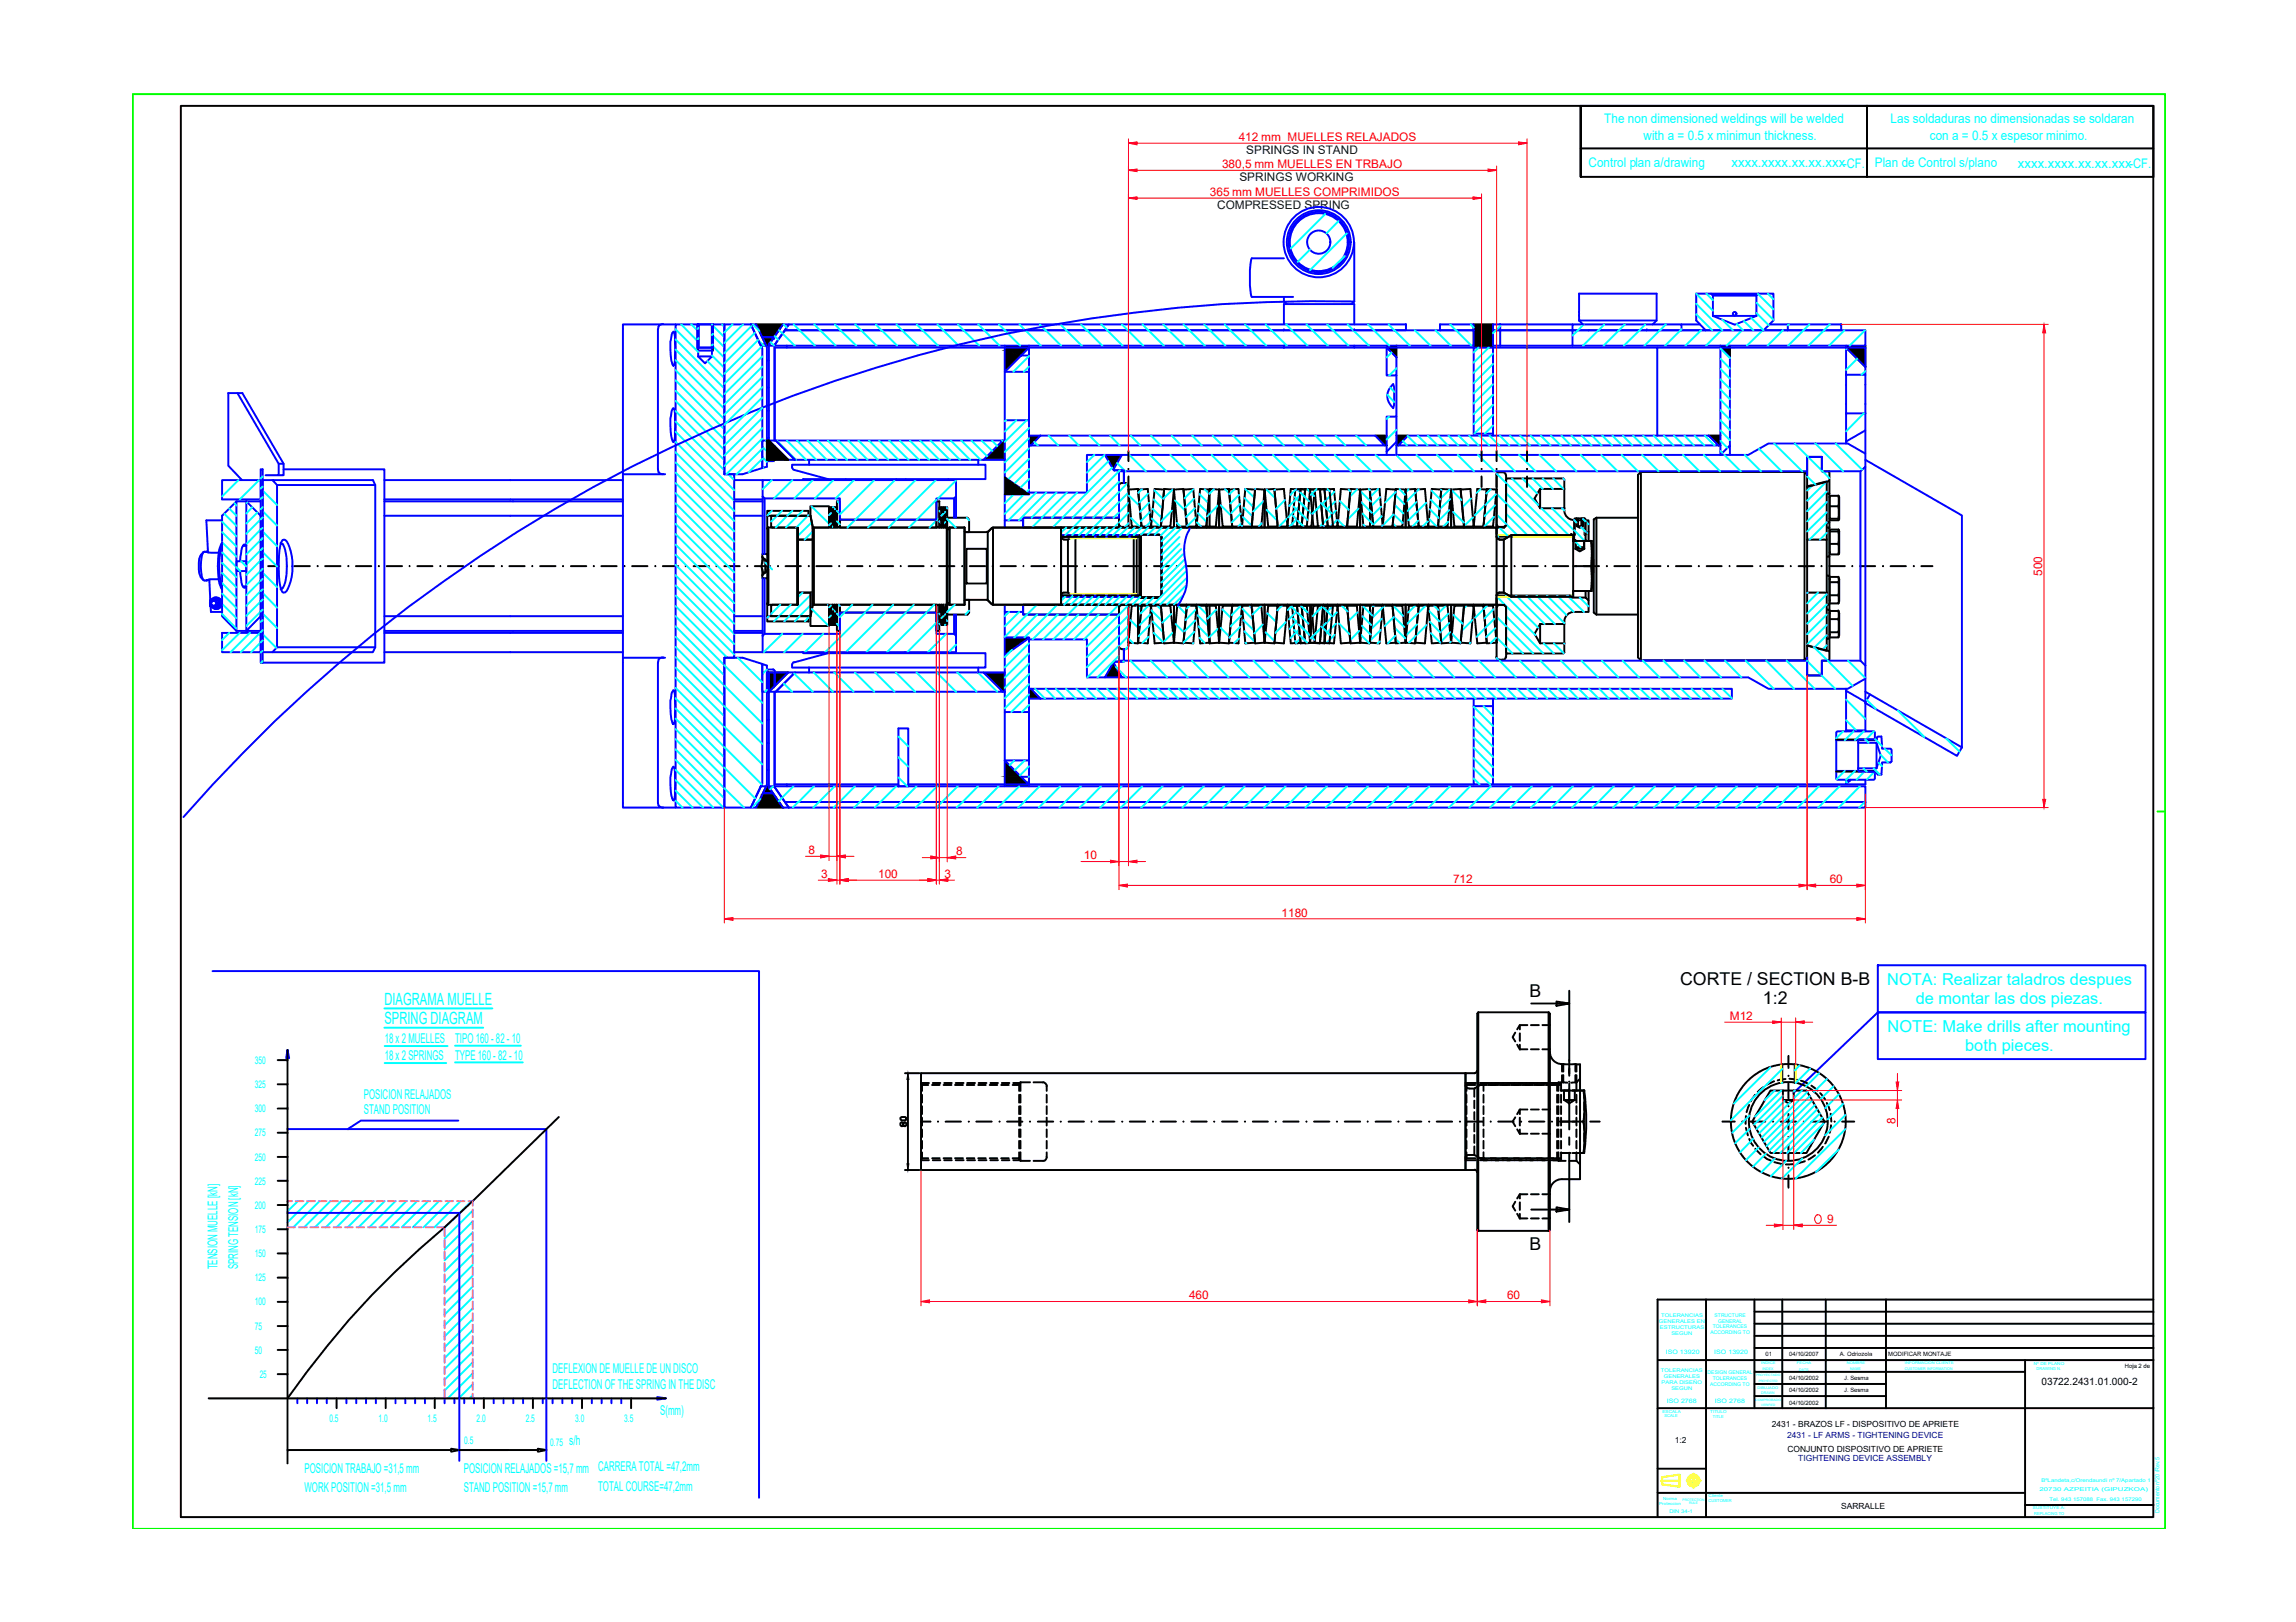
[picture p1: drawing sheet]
<svg xmlns="http://www.w3.org/2000/svg" width="297mm" height="210mm" viewBox="0 0 297 210" stroke-linecap="round" stroke-linejoin="round" font-family="sans-serif">
<defs><g id="words">
<g font-size="2.3">
<text x="197.9" y="129">B</text>
<text x="217.4" y="127.5">CORTE / SECTION B-B</text>
<text x="228.1" y="129.9">1:2</text>
<text x="197.9" y="161.7">B</text>
</g>
<g font-size="2.2" fill="#0ff">
<text x="49.7" y="130">DIAGRAMA MUELLE</text>
<text x="49.7" y="132.5">SPRING DIAGRAM</text>
</g>
<g font-size="2.1" fill="#0ff">
<text x="244.2" y="127.5">NOTA: Realizar taladros despues</text>
<text x="247.8" y="129.9">de montar las dos piezas.</text>
<text x="244.2" y="133.5">NOTE: Make drills after mounting</text>
<text x="254.2" y="136">both pieces.</text>
</g>
<g font-size="1.7" fill="#0ff">
<text x="207.5" y="15.9">The non dimensioned weldings will be welded</text>
<text x="244.6" y="15.9">Las soldaduras no dimensionadas se soldaran</text>
<text x="205.5" y="21.6">Control plan a/drawing</text>
<text x="212.6" y="18.1">with a = 0.5 x minimun thickness.</text>
<text x="224" y="21.7">xxxx.xxxx.xx.xx.xxx-CF.</text>
<text x="242.6" y="21.6">Plan de Control s/plano</text>
<text x="249.7" y="18.1">con a = 0.5 x espesor minimo.</text>
<text x="261.1" y="21.7">xxxx.xxxx.xx.xx.xxx-CF.</text>
<text x="49.8" y="135">18 x 2 MUELLES</text>
<text x="49.8" y="137.2">18 x 2 SPRINGS</text>
<text x="58.9" y="134.9">TIPO 160 - 82 - 10</text>
<text x="58.9" y="137.1">TYPE 160 - 82 - 10</text>
<text x="47.1" y="142.3">POSICION RELAJADOS</text>
<text x="47.1" y="144.2">STAND POSITION</text>
<text x="28.1" y="164.3" transform="rotate(-90 28.1 164.3)">TENSION MUELLE [kN]</text>
<text x="30.8" y="164.3" transform="rotate(-90 30.8 164.3)">SPRING TENSION [kN]</text>
<text x="71.5" y="179.7">DEFLECTION OF THE SPRING IN THE DISC</text>
<text x="71.5" y="177.7">DEFLEXION DE MUELLE DE UN DISCO</text>
<text x="85.4" y="183.1">S(mm)</text>
<text x="39.4" y="190.6">POSICION TRABAJO =31,5 mm</text>
<text x="60" y="190.6">POSICION RELAJADOS =15,7 mm CARRERA TOTAL =47,2mm</text>
<text x="73.6" y="187">s/h</text>
<text x="39.4" y="193.1">WORK POSITION =31,5 mm</text>
<text x="60" y="193.1">STAND POSITION =15,7 mm</text>
<text x="77.4" y="192.9">TOTAL COURSE=47,2mm</text>
</g>
<g font-size="1.5" fill="#f00">
<text x="158.1" y="21.8">380,5 mm MUELLES EN TRBAJO</text>
<text x="160.3" y="18.3">412 mm MUELLES RELAJADOS</text>
<text x="156.5" y="25.4">365 mm MUELLES COMPRIMIDOS</text>
<text x="264.2" y="74.5" transform="rotate(-90 264.2 74.5)">500</text>
<text x="104.6" y="110.6">8</text>
<text x="106.2" y="113.6">3</text>
<text x="113.6" y="113.6">100</text>
<text x="122.2" y="113.6">3</text>
<text x="123.7" y="110.7">8</text>
<text x="140.2" y="111.2">10</text>
<text x="165.8" y="118.6">1180</text>
<text x="188" y="114.3">712</text>
<text x="236.7" y="114.3">60</text>
<text x="223.8" y="132">M12</text>
<text x="245.2" y="145.4" transform="rotate(-90 245.2 145.4)">8</text>
<text x="236.4" y="158.3">9</text>
<text x="153.8" y="168.1">460</text>
<text x="195" y="168.1">60</text>
</g>
<g font-size="1.5" fill="#004000">
<text x="160.3" y="23.5">SPRINGS WORKING</text>
<text x="161.2" y="20">SPRINGS IN STAND</text>
<text x="157.5" y="27.1">COMPRESSED SPRING</text>
</g>
<g font-size="1.4" fill="#0ff">
<text x="33" y="137.7">350</text>
<text x="33" y="143.9">300</text>
<text x="33" y="140.8">325</text>
<text x="33" y="147.1">275</text>
<text x="33" y="153.3">225</text>
<text x="33" y="150.2">250</text>
<text x="33" y="159.6">175</text>
<text x="33" y="156.4">200</text>
<text x="33" y="165.8">125</text>
<text x="33" y="162.7">150</text>
<text x="33" y="172.1">75</text>
<text x="33" y="168.9">100</text>
<text x="33" y="175.2">50</text>
<text x="33.6" y="178.3">25</text>
<text x="42.6" y="184">0.5</text>
<text x="49" y="184">1.0</text>
<text x="55.3" y="184">1.5</text>
<text x="61.7" y="184">2.0</text>
<text x="68" y="184">2.5</text>
<text x="74.4" y="184">3.0</text>
<text x="80.8" y="184">3.5</text>
<text x="60.1" y="186.8">0.5</text>
<text x="71.2" y="187.1">0.75</text>
</g>
<text font-size="1.3" x="264.1" y="179.2">03722.2431.01.000-2</text>
<g font-size="1.1">
<text x="229.2" y="184.7">2431 - BRAZOS LF - DISPOSITIVO DE APRIETE</text>
<text x="216.7" y="186.8">1:2</text>
<text x="231.3" y="187.9">CONJUNTO DISPOSITIVO DE APRIETE</text>
<text x="238.2" y="195.2">SARRALLE</text>
</g>
<g font-size="1.1" fill="#000080">
<text x="231.2" y="186">2431 - LF ARMS - TIGHTENING DEVICE</text>
<text x="232.6" y="189">TIGHTENING DEVICE ASSEMBLY</text>
</g>
<g font-size=".8" fill="#0ff">
<text x="215.5" y="175.2">ISO 13920</text>
<text x="221.8" y="175.2">ISO 13920</text>
<text x="215.6" y="181.6">ISO 2768</text>
<text x="221.9" y="181.6">ISO 2768</text>
<text x="279.4" y="195.8" transform="rotate(-90 279.4 195.8)">Documento nº20 /Rev.5</text>
</g>
<g font-size=".8">
<text x="228.4" y="175.5">01</text>
<text x="231.5" y="175.5">04/10/2007</text>
<text x="231.5" y="178.6">04/10/2002</text>
<text x="238" y="175.5">A. Odriozola</text>
<text x="238.6" y="178.6">J. Sesma</text>
<text x="244.3" y="175.5">MODIFICAR MONTAJE</text>
<text x="274.9" y="177">Hoja 2 de</text>
<text x="231.5" y="181.8">04/10/2002</text>
<text x="231.5" y="180.2">04/10/2002</text>
<text x="238.6" y="180.2">J. Sesma</text>
</g>
<g font-size=".7" fill="#0ff">
<text x="214.6" y="171.2">GENERALES EN</text>
<text x="214.7" y="171.9">ESTRUCTURAS</text>
<text x="214.9" y="170.4">TOLERANCIAS</text>
<text x="216.2" y="172.7">SEGUN</text>
<text x="221.3" y="172.7">ACCORDING TO</text>
<text x="221.6" y="171.9">TOLERANCES</text>
<text x="221.8" y="170.5">STRUCTURE</text>
<text x="222.3" y="171.2">GENERAL</text>
<text x="214.9" y="177.5">TOLERANCIAS</text>
<text x="215" y="179.1">PARA DISEÑO</text>
<text x="215.3" y="178.3">GENERALES</text>
<text x="216.2" y="179.9">SEGUN</text>
<text x="220.9" y="177.9">DESIGN GENERAL</text>
<text x="221.3" y="179.4">ACCORDING TO</text>
<text x="221.6" y="178.6">TOLERANCES</text>
<text x="264.1" y="191.8">BºLandeta,c/Orendaundi nº 7/Apartado 1</text>
<text x="216" y="195.8">DIN 34-1</text>
<text x="263.8" y="193">20730 AZPEITIA (GIPUZKOA)</text>
<text x="265.2" y="194.2">Tel. 943 157088 Fax. 943 157290</text>
</g>
<g font-size=".5" fill="#0ff">
<text x="227.4" y="179.7">DIBUJADO</text>
<text x="227.9" y="176.5">INDICE</text>
<text x="228" y="177.3">INDEX</text>
<text x="232.5" y="176.6">FECHA</text>
<text x="232.8" y="177.4">DATE</text>
<text x="238.9" y="176.5">NOMBRE</text>
<text x="239.4" y="177.3">NAME</text>
<text x="246.5" y="176.5">INFORMACIÓN CLIENTE</text>
<text x="246.5" y="177.3">CUSTOMER INFORMATION</text>
<text x="263.1" y="176.6">Nº DE PLANO</text>
<text x="263.5" y="177.3">DRAWING N.</text>
<text x="215.1" y="182.9">ESCALA</text>
<text x="215.3" y="183.4">SCALE</text>
<text x="221.3" y="182.9">TITULO</text>
<text x="221.6" y="183.5">TITLE</text>
<text x="227.9" y="180.4">DRAWN</text>
<text x="214.7" y="194.8">Proteccion</text>
<text x="215.2" y="194.2">Norma</text>
<text x="221.1" y="193.7">Cliente</text>
<text x="221.1" y="194.3">CUSTOMER</text>
<text x="263" y="195.3">SUSTITUYE A:</text>
<text x="263.2" y="196">REPLACING TO</text>
</g>
<g font-size=".4" fill="#0ff">
<text x="227.1" y="178.1">PROYECTADO</text>
<text x="227.5" y="178.8">PROYECTED</text>
<text x="227.1" y="181.3">COMPROBADO</text>
<text x="227.9" y="181.9">VERIFIED</text>
<text x="217.7" y="194.2">PROTECTION</text>
<text x="218.5" y="194.7">RULE</text>
</g>
</g></defs>
<!-- layer: Default -->
<path d="M27.5 125.7h70.7v68.1M242.9 124.9h34.7v6.1h-34.7zM242.9 131h34.7v6.1h-34.7zM242.9 131l-10.9 10.5" fill="none" stroke="#00f" stroke-width=".25"/>
<!-- layer: DV1_Predeterminado -->
<g fill="none" stroke="#000" stroke-width=".25">
<path d="M203 137.2v1.8M119.2 145.1h1.2M122.3 145.1h2M126.3 145.1h2M130.3 145.1h2M134.3 145.1h2M138.2 145.1h2M142.2 145.1h2M146.2 145.1h2M150.1 145.1h2M154.1 145.1h2M158.1 145.1h2"/>
<path d="M162.1 145.1h1.9M166 145.1h2M170 145.1h2M174 145.1h2M178 145.1h1.9M181.9 145.1h2M185.9 145.1h2M189.9 145.1h1.9M193.8 145.1h2M197.8 145.1h2M201.8 145.1h2M203 141v1.8"/>
<path d="M205.7 145.1h1.3"/>
</g>
<g fill="#000" stroke="#000" stroke-width=".13">
<path d="M121.3 145.1h.1v.1zM125.3 145.1h.1l-.1 .1zM129.2 145.1h.1h.1l-.1 .1zM133.2 145.1h.1v.1zM137.1 145.1h.1h.1l-.1 .1zM141.1 145.1h.1h.1l-.1 .1zM145.1 145.1h.1h.1l-.1 .1zM153 145.1h.1h.1l-.1 .1zM165 145.1h.1l-.1 .1zM168.9 145.1h.1h.1l-.1 .1zM172.9 145.1h.1v.1zM180.8 145.1h.1h.1l-.1 .1z"/>
<path d="M188.8 145.1h.1h.1l-.1 .1zM192.8 145.1h.1v.1zM196.7 145.1h.1h.1l-.1 .1zM204.7 145.1h.1v.1z"/>
<circle cx="203" cy="140" r=".07"/>
<circle cx="149.2" cy="145.1" r=".07"/>
<circle cx="157.1" cy="145.1" r=".07"/>
<circle cx="161.1" cy="145.1" r=".07"/>
<circle cx="176.9" cy="145.1" r=".07"/>
<circle cx="184.9" cy="145.1" r=".07"/>
<circle cx="200.8" cy="145.1" r=".07"/>
</g>
<!-- layer: 1077.2431.01.01. -->
<g fill="none" stroke="#000" stroke-width=".25">
<path d="M98.6 74.5v.3h.7M98.6 72.1l.7 .6M98.6 72.1v.8M98.6 73.6v.9M99.3 79.7h5.3v.7h-5.3zM99.3 66.1h5.3v.6h-5.3zM99.3 71.7h-.7v.4M99.3 66.7v13M99.3 78.1l.1 .2M99.3 73.8l-.7 .7M99.4 68.3h3.8v10h-3.3l-.1 .1v1.3h5M99.4 68.3v10"/>
<path d="M99.4 78.3h3.8M99.4 68.3l-.1 .1M103.2 68.4v-.1v10M103.2 69.8h1.9M103.2 76.7h1.9M103.2 78.1v.2M104.8 66.8v-1.3h2.5v2.8h-2.2M104.8 76.7v3M104.8 66.7l.3 1.5v10.1M105.1 78.3h2.2v2.7h-2.5v-1.2zM105.1 78.1l.2 .2M105.1 68.2l-.3-1.5h-5v1.4l.1 .2"/>
<path d="M105.1 78.2l-.2 1.5M105.3 68.3h17.2v10h-17.2M105.3 68.3v10M105.3 68.3l-.2 .1M107.3 65.6h.2v2.7v-.1h-.2zM107.5 78.3v2.6h.3v-2.6M107.5 68.2v-2.6h.3v2.6M107.5 78.3v2.6h-.2v-2.6h1M107.5 68.2h.8M107.5 78.3h.1M107.8 78.3v2.6h.2v-2.6M107.8 68.2v-2.6h.2v2.6"/>
<path d="M107.8 68.2v.1M107.8 78.3h.1M108 78.3v2.6h.3v-2.6M108 68.2v-2.6h.3v2.6M108 68.2v.1M108 78.3h.1M108.3 68.2v.1M108.3 78.3h.1M121.5 78.3h1v2.6h-.2v-2.6M121.5 68.2h1v-2.6h-.2v2.6M121.5 78.3v2.6h.3v-2.6M121.5 68.2v-2.6h.3v2.6"/>
<path d="M121.5 68.2v.1M121.5 78.3h.1M121.8 78.3v2.6h.2v-2.6M121.8 68.2v-2.6h.2v2.6M121.8 68.2v.1M121.8 78.3h.1M122 78.3v2.6h.3v-2.6M122 68.2v-2.6h.3v2.6M122 68.2v.1M122 78.3h.1M122.3 68.2v.1M122.3 78.3h.1"/>
<path d="M122.5 78h.3M122.5 68.5h.3M122.8 68.3h2v10h-2zM124.8 68.7l.1 .1M124.9 77.6l-.1 .1M124.9 77.6l2.9 .1M124.9 68.9h2.8M125 71h2.7v4.5h-2.7zM127.8 68.8h-.1M127.8 77.7l.5 .5M128.3 68.3l-.5 .6M128.4 78.2h.1"/>
<path d="M128.4 68.3h.1M128.5 78.3h8.8M128.5 68.3h8.8M137.3 68.3h56.3v1.2l.2 .2 .2 .1M137.3 69.3l.1 .2M137.3 68.3v10M137.3 69.4l.2 .3 .1 .1M137.4 69.5v.2M137.4 76.8v.3M137.4 77.1h1.4M137.4 77.1l-.1 .1M137.4 69.5h1.4"/>
<path d="M137.6 76.7l-.3 .2v.2M137.7 76.7h.5l.9 .5M137.7 69.8h.5M138.2 69.8v6.9M139.1 69.2v8M139.1 69.2l-.9 .6M139.1 77.2h7.6M139.1 69.2h7.6M144.8 62.9v5l.2 .3M145 78.3h.7M145 68.2h.7M145 68.2v.1"/>
<path d="M145 78.3h.1M145 78.3l-.2 .3v5M145.1 62.5l-.3 .2v.2M145.1 62.5h.5M145.6 62.5l.3 .2 .1 .2M145.7 68.2l.3-.3v.4M145.7 78.3l.3 .3M145.7 68.2v.1M145.7 78.3h.1M146 62.9v5M146 78.3v5.3M146.7 69.2v8"/>
<path d="M146.7 69.2l.4 .4v7.3l-.4 .3M146.9 77.1h.5l.2 .2h2.3M147.4 69.2v8M147.6 69.2v8.1M149.9 69.2l.3 .2 .1 .2v7.3M149.9 69.2h-2.3l-.2 .3h-.5M150.3 76.9l-.2 .3-.2 .1M193.6 77.1v1.2h-56.3M193.6 61.5v6.8M193.6 78.3v6.7M193.6 67.9l.2 .3M193.7 69.5v.2"/>
<path d="M193.7 76.8v.3M193.8 78.3h.8M193.8 68.2h.8M193.8 68.2v.1M193.8 78.3h.1M193.8 78.3l-.2 .3M193.9 61.1l-.3 .2v.2M194 61.1h.5M194 69.8h.5l1-.6h8v.8M194.4 61.1l.2 .1 .2 .3M194.6 78.3h.1l.1 .2M194.6 68.2v.1h-1v.9l.1 .3"/>
<path d="M194.6 78.3l.2 .3v6.4M194.8 68l-.1 .2h-.1M194.8 78.5v5.9l.2 .2h7.3l.1-.2v-3.6M194.8 61.5v6.4l-.2 .3M199.2 65.8l-.7-1.3 .7-1.2h3.2v-1.3l-.1-.1h-7.3l-.2 .1v6M199.2 63.3v2.5M199.2 65.8h3.2M202.4 66a1.25 1.25 0 0 0 1.2 1.3M202.4 63.3v2.8M203.3 69.2h.1M203.3 77.2v.1M203.5 70h.3v1"/>
<path d="M203.5 70h.3M203.6 79.2a1.25 1.25 0 0 0-1.2 1.2M203.7 67.3v1.9h-.4l-.2 .3h-9.4M203.7 67.3h1.3M203.8 71l.6 .4 .6-.4M203.8 70h.1M203.8 71h1.2M204.9 70h1zM205 70v1M205 67.3h.5v1.5l-.4 .4h-.1zM205.1 77.3h-1.8l-.2-.2h-9.4l-.1 .2v1h1M205.1 77.3l.4 .4v1.5h-1.8"/>
<path d="M205.1 69.8v.2M205.1 76.5v.8M205.5 68.8v1.2M205.5 76.5v1.2M205.9 70a25 25 0 0 1 0 6.5M205.9 76.5h-2.4v.7h-8l-1-.5h-.7l-.2 .4M233.8 69.8h2.5v6.9M233.8 62.9l2.5-.6v7.5M233.8 61.5v-2.4h1.9v1.9h1v1.3l-2.9 .7M233.8 76.7h2.5M236.3 76.7v7.5l-2.5-.6M236.7 62.3v1.6"/>
<path d="M236.7 67.6v.7M236.7 72v2.5M236.7 78.3v.6M144.8 83.6v.2l.3 .2M145.1 84h.5M146 83.6l-.2 .3-.2 .1M193.6 85l.2 .3 .1 .1M194 85.4h.5M194.8 85l-.2 .3-.2 .1M199.2 80.8l-.7 1.2 .7 1.3h3.2M199.2 80.8v2.5M202.4 80.5v.3h-3.2"/>
<path d="M233.8 83.5l2.9 .8v1.2h-1v1.9h-1.9v-2.3M236.7 82.7v1.6M189.6 138.9v12.5M190.8 138.9h-71.6v12.5h71.6M191.1 138.6l-.2 .2-.1 .1M191.2 131v28.3M191.2 131l-.1 .2v28l.1 .1M191.2 131h9.1M196 133.6l-.3 .6 .3 .6M196.3 135.2l.3 .6M196.6 132.7v.5M196.6 133.7v1"/>
<path d="M196.6 135.2v.6M196.6 135.8h1M197.6 132.7h-1l-.3 .5M198.1 135.8h1M198.1 132.7h1M199.5 135.8h1M199.5 132.7h1M200.3 131v28.3M200.3 131l.2 .2v28l-.2 .1M200.5 136.2a1.54 1.54 0 0 0 1.6 1.5M202.1 138.7v-1h.2v1M202.1 139.1v1"/>
<path d="M202.2 137.7h1.6M202.3 139.1v1M203.8 138.7v-1h.6v14.9h-2.3a1.54 1.54 0 0 0-1.6 1.5M203.8 139.1v1M203.9 137.7v1M203.9 139.1v2.1M204.4 139.6l-.5 .5h-.1M229.5 139.9l-.9 .5M230.6 137.8v2.4M231 139.6l-1 .2M231.5 139.6l1 .1M232.2 137.8v2.4"/>
<path d="M233 139.9l.9 .3M119.2 140.2l.1 .2M119.3 140.4v.8M119.3 141.7v1M119.3 143.2v1M119.3 144.6v1.1M119.3 146.2v.9M119.3 147.6v1M119.3 149.1v.8M119.3 149.9l-.1 .2M119.3 149.9h.8M119.3 140.2h.9"/>
<path d="M119.3 140.4h.8M119.3 150.1h.9M120.6 149.9h1M120.6 140.4h1M120.7 140.2h1M120.7 150.1h1M122.1 149.9h1M122.1 140.4h1M122.2 140.2h.9M122.2 150.1h.9M123.6 149.9h1M123.6 140.4h1"/>
<path d="M123.6 140.2h1.1M123.6 150.1h1.1M125.1 149.9h1M125.1 140.4h1M125.1 140.2h1M125.1 150.1h1M126.6 149.9h.9M126.6 140.4h.9M126.6 140.2h1M126.6 150.1h1M128 149.9h1M128 140.4h1"/>
<path d="M128.1 140.2h1M128.1 150.1h1M129.5 149.9h1M129.5 140.4h1M129.6 140.2h1M129.6 150.1h1M131 149.9h.9l.1 .3h1.3M131.1 140.2h.9M131.1 150.1h.9M131.9 140.2v1M131.9 141.7v1M131.9 143.2v1"/>
<path d="M131.9 144.6v1.1M131.9 146.2v.9M131.9 147.6v1M131.9 149.1v1M132 140.1v1.1M132 141.7v1M132 143.2v1M132 144.6v1.1M132 146.2v.9M132 147.6v1M132 149.1v1.1M132 140.1l-.1 .3h-.9"/>
<path d="M132 140.1h1.3M133.7 140.1h1.4l.3 .3v.8M135.4 149.1v.7a.43 .43 0 0 1-.5 .4h-1.2M135.4 141.7v1M135.4 143.2v1M135.4 144.6v1.1M135.4 146.2v.9M135.4 147.6v1M189.6 140.4a.43 .43 0 0 0 .5 .5h.6M189.6 140.2l.1 .2M189.7 149.9h1.2M189.7 140.2h1.3"/>
<path d="M189.7 140.4h1.2M189.7 150.1h1.3M189.7 140.4v.8M189.7 141.7v1M189.7 143.2v1M189.7 144.6v1.1M189.7 146.2v.9M189.7 147.6v1M189.7 149.1v.8M189.7 149.9l-.1 .3M190.7 140.9l1.2-.7v1M190.7 140.9v1"/>
<path d="M190.7 142.4v1M190.7 143.9v1M190.7 145.4v1M190.7 146.9v1M190.7 148.4v1.1M190.8 151.4l.2 .1 .1 .2M191.2 159.3h9.1M191.4 149.9h1M191.4 140.4h1M191.5 140.2h10.5v1M191.9 149.1v1l-1.2-.6h-.6a.43 .43 0 0 0-.5 .4M191.9 141.7v1"/>
<path d="M191.9 143.2v1M191.9 144.6v1.1M191.9 146.2v.9M191.9 147.6v1M192.5 149.9h1.4M192.5 140.4h1.4M194 149.9h1.4M194 140.4h1.4M195.5 149.9h1.3M195.5 140.4h1.3M196 155.5l-.3 .6 .3 .6M196 144.6l-.3 .5 .3 .6"/>
<path d="M196.3 157.1l.3 .6M196.3 146.2l.3 .5M196.6 143.6v.6M196.6 144.6v1.1M196.6 146.2v.5M196.6 154.5v.6M196.6 155.6v1M196.6 157.1v.6M196.6 157.7h1M196.6 146.7h1M197 149.9h1.3M197 140.4h1.3"/>
<path d="M197.6 154.5h-1l-.3 .6M197.6 143.6h-1l-.3 .6M198.1 157.7h1M198.1 154.5h1M198.1 146.7h1M198.1 143.6h1M198.4 149.9h1.4M198.4 140.4h1.4M199.5 157.7h1M199.5 154.5h1M199.5 146.7h1M199.5 143.6h1"/>
<path d="M200 149.9h2M200 140.4h2M201.5 141.7v1M201.5 143.2v1M201.5 144.6v1.1M201.5 146.2v.9M201.5 147.6v1M201.5 149.1v.8l.1 .3M201.6 149.1v1.1h1M201.6 141.7v1M201.6 143.2v1M201.6 144.6v1.1"/>
<path d="M201.6 146.2v.9M201.6 147.6v1M201.6 140.2l-.1 .2v.8M202 141.7v1M202 143.2v1M202 144.6v1.1M202 146.2v.9M202 147.6v1M202 149.1v1h-10.5M202 149.2h1.2M202 145.1h.9M202 141.1h1.7v1.3"/>
<path d="M202.3 140.1h-.7v1.1M202.3 140.1h.5M202.3 141.1v1.3l.7 .4 .7-.4M202.3 142.4h1.4M203.1 150.2h.8M203.4 149.2h1.5M203.4 145.1h1.5M203.4 141.1h1.5l.1 1-.1 3 .1 3.1-.1 1h.1M203.7 149.2h1.2M203.8 140.1h-.5M203.9 141.7v1M203.9 143.2v1"/>
<path d="M203.9 144.6v1.1M203.9 146.2v.9M203.9 147.6v1M203.9 149.1v1.1M203.9 150.2l.5 .5M205 141.1a31.3 31.3 0 0 1 0 8.1M205 148.2l-.1 1M205 146.7v1M205 144.1l-.1 1 .1 1.1M205 142.6v1M205 141.1h-.1l.1 1M225.9 144.4l-.1 1"/>
<path d="M225.9 146l.2 .9M226.3 143l-.3 .9M226.3 147.4l.5 .9M227.1 141.7l-.6 .8M227.1 148.7l.7 .7M228.2 140.7l-.8 .6M228.2 149.7l.4 .3 .5 .2M229.1 141.1h1.6v1.3h1.4v-1.3h1.6l2.3 4-2.3 4.1h-4.6l-2.4-4.1zM229.6 150.4l.9 .3M230.7 142.4l.7 .4 .7-.4M230.7 141.1h1.4M232 150.7h-1"/>
<path d="M233.5 150.3l-1 .3M234.3 140.5l.8 .6M234.8 149.5l-.8 .6M235.5 141.5l.6 .8M235.8 148.4l-.6 .8M236.3 142.7l.4 1M236.6 147.1l-.5 .9M236.8 144.1l.1 1M236.9 145.6l-.2 1"/>
<circle cx="231.4" cy="145.1" r="7.4"/>
<circle cx="231.4" cy="145.1" r="5.1"/>
</g>
<!-- layer: 0 -->
<g fill="none" stroke="#000" stroke-width=".25">
<path d="M117.1 138.9h1.8M117.5 139.7v10.9M198.1 129.9h4.9M201.4 129.6l1.6 .3-1.6 .3zM203 128.2v9M203 138.2v1M116.6 144.6h.5l.1 .1v.2l-.1 .1h-.5l-.1-.1v-.2zM116.9 145.4l.1-.2 .2 .2v.2l-.2 .1-.1-.1v-.2l-.3-.2-.1 .2v.2l.1 .1 .3-.1M117.1 151.4h1.8M198.1 156.5h4.9M201.4 156.2l1.6 .3-1.6 .3zM203 140.2v6"/>
<path d="M203 147.2v1M203 149.2v8.9M58.4 187.5l1 .1-1 .3zM69.6 187.5l1.1 .1-1.1 .3z"/>
</g>
<!-- layer: DV2_Predeterminado -->
<path d="M231.4 136.6v1.6M222.8 145.1h1.6M226.4 145.1h2M230.4 145.1h2M231.4 140.2v2M231.4 144.2v2M231.4 148.2v1.9M231.4 152.1v1.6M234.3 145.1h2M238.3 145.1h1.6" fill="none" stroke="#000" stroke-width=".25"/>
<g fill="#000" stroke="#000" stroke-width=".13">
<path d="M229.3 145.1h.1h.1l-.1 .1zM231.3 151.1l.1-.1 .1 .1-.1 .1zM231.3 147.1h.1h.1l-.1 .1zM237.3 145.1h.1l-.1 .1z"/>
<circle cx="231.4" cy="139.2" r=".07"/>
<circle cx="225.4" cy="145.1" r=".07"/>
<circle cx="231.4" cy="143.1" r=".07"/>
<circle cx="233.4" cy="145.1" r=".07"/>
</g>
<!-- layer: 1077.2431.01.01. -->
<g fill="none" stroke="#0ff" stroke-width=".25">
<path d="M233.9 59.1l1.8 1.8M99.5 79.7l-.2 .3M99.9 66.1l-.6 .6M101 78.3l-1.2 1.1M101.2 66.1l-1.4 1.4M102.3 78.3l-2.2 2.1M102.5 66.1l-2.1 2.2M103.8 76.7l-.6 .6M103.8 66.1l-2.1 2.2M104.6 66.7l-1.6 1.6M104.6 79.9l-.5 .5M104.8 79.7h.1"/>
<path d="M105 65.5l2.3 2.3M105 67.6l-1.8 1.7M105 78.8l2.2 2.2M105.1 76.7l-3.6 3.7M105.1 78l-2.3 2.4M105.1 68.8l-1 1M107.1 78.3l.2 .1M107.5 78.6l.8 .8M107.5 68l.2 .2M107.5 78.3l-.2 .3M107.5 79.7l-.2 .2M107.5 66.4l-.2 .3"/>
<path d="M107.5 67.7l-.2 .3M107.8 65.6l.5 .5M108 67.2l.3 .3M121.5 66.1l.3 .3M121.5 79.4l.3 .3M121.5 67.5l.3 .2M122.1 78.3l-.1 .1M122.3 78.8l.2 .3M122.3 66.9l.2 .2M122.3 79.5l-.5 .5M122.3 66.2l-.5 .5M122.3 67.5l-.3 .3"/>
<path d="M122.4 65.6l.1 .2M145.8 62.6l-1 1.1M145.9 78.4l-1.1 1.2M146 79.7l-1.2 1.2M146 63.7l-1.2 1.3M146 65.1l-1.2 1.2M146 66.4l-1.2 1.2M146 67.7l-.5 .5M193.6 79.8l4.8 4.8M193.6 66.6l2.9 2.9M193.6 69.2l.2 .3M193.6 63.9l5.6 5.6"/>
<path d="M193.7 77.2l1 1.1M193.7 61.3l8.1 8.2M194 68.3l1.2 1.2M194.8 78.4l3.9 3.8M194.8 77.1l4.2 4.1M194.8 79.7l4.9 4.9M194.8 66.5l3 3M194.8 63.8l5.7 5.7M195.6 61.9l3.4 3.4M196.2 77.1l3.6 3.7M197 61.9l1.9 2M197.5 77.1l3.7 3.7"/>
<path d="M198.3 61.9l1.3 1.4M198.8 77.1l3.6 3.5M199.4 65.8l3.7 3.7M199.6 61.9l1.3 1.4M200.1 77.1l2.6 2.5M200.8 65.8l2.9 2.9M200.9 61.9l1.4 1.4M201.5 77.1l2.1 2.1M202.1 65.8l.3 .3M202.3 61.9l.1 .2M202.8 77.1l2.1 2.1M203.7 67.3v.1"/>
<path d="M204.4 77.3l1.1 1.2M205 68.7l.3 .3M205 67.3l.5 .5M233.8 61.7l1.1 1M233.9 76.7h-.1M234.5 62.8l-.7 .7M235.2 76.7l-1.4 1.4M235.8 61l.9 .9M236.3 76.9l-2.5 2.5M236.3 78.2l-2.5 2.5M236.3 79.5l-2.5 2.6M236.3 62.3l-2.5 2.5"/>
<path d="M236.3 63.6l-2.5 2.6M236.3 65l-2.5 2.5M236.3 66.3l-2.5 2.5M236.3 67.6l-2.2 2.2M236.3 68.9l-.9 .9M108 80.5l.3 .2M121.5 80.7l.2 .2M122.3 80.1l.2 .3M122.3 80.8l-.1 .1M146 81l-1.2 1.2M146 82.3l-1.2 1.3M146 83.6l-.4 .4"/>
<path d="M193.6 82.5l2.1 2.1M193.6 85.2l.2 .2M194.8 82.4l2.2 2.2M199.7 83.3l1.3 1.3M201 83.3l1.3 1.2M202.3 83.3h.1M233.8 85.5l1.9 1.9M234.6 83.7l1.9 1.8M236.3 80.9l-2.5 2.5M236.3 82.2l-1.6 1.6M236.3 83.5l-.6 .6M229.1 138.1l-4.8 4.7"/>
<path d="M230.6 138.3l-6.7 6.7M232.8 137.9l-.6 .6M234.2 138.3l-1.9 1.9M235.4 138.9l-1.8 1.7M236.3 139.6l-1.6 1.7M226.3 144.3l-2.2 2.3M226.4 146.1l-1.9 1.8M226.8 147.4l-1.7 1.7M227.5 148.5l-1.6 1.6M228.5 149.3l-1.7 1.7M229.6 141.1l-1.3 1.3M229.6 149.9l-1.7 1.8"/>
<path d="M230.4 141.1l-3.3 3.4M230.6 140.1l-.1 .1M230.7 141.8l-3.8 3.7M230.9 142.5l-3.7 3.6M231.1 150.2l-2 2M231.6 142.6l-4 4.1M232.2 141.1l-.1 .2M233.1 141.1l-1 1M233.2 149.9l-2.7 2.6M233.8 141.3l-5.9 5.9M234.1 141.8l-5.9 6M234.5 142.4l-6 5.9"/>
<path d="M234.7 147.5l-1.7 1.7M234.8 143l-5.9 5.9M235.1 143.5l-5.7 5.7M235.4 144.1l-5.1 5.1M235.7 144.6l-4.5 4.6M235.9 145.4l-3.8 3.8M237.2 140.6l-1.7 1.6M237.9 141.6l-1.8 1.8M237.9 148.7l-3 3M238.4 142.9l-1.9 2M238.7 144.3l-2.6 2.6M238.7 146.1l-6.4 6.4"/>
</g>
<path d="M137.4 69.2h10M137.4 77.2h10M138.5 76.9h8.6M138.5 69.7h8.6M193.6 69.2h9.6M193.6 77.2h9.6M195.1 77.1h8.4M195.1 69.5h8.4M203.7 67.3v1.9M205.1 67.3v1.9M230.4 137.8v2.4M232.3 137.8v2.4" fill="none" stroke="#ff0" stroke-width=".25"/>
<!-- layer: Default -->
<g fill="#f00" stroke="#f00" stroke-width=".13">
<path d="M245.3 140h.3l-.1 1.1z"/>
<path d="M245.5 142.4l.1 1.1h-.3z"/>
<path d="M264.3 103.4h.4l-.3 1.1z"/>
<path d="M264.4 42l.3 1.1h-.4z"/>
<path d="M232.3 132.3l1.1-.2v.2zM232.3 132.3l1.1 .1v-.1z"/>
<path d="M229.3 132.1l1.1 .2h-1.1zM229.3 132.3v.1l1.1-.1z"/>
<path d="M232.1 158.6l1.1-.2v.2zM232.1 158.6l1.1 .2v-.2z"/>
<path d="M229.6 158.4l1.1 .2h-1.1zM229.6 158.6v.2l1.1-.2z"/>
<path d="M119.2 168.4l1.1-.2v.2zM119.2 168.4l1.1 .2v-.2z"/>
<path d="M190 168.2l1.1 .2h-1.1zM190 168.4v.2l1.1-.2z"/>
<path d="M191.1 168.4l1.1-.2v.2zM191.1 168.4l1.1 .2v-.2z"/>
<path d="M199.4 168.2l1.1 .2h-1.1zM199.4 168.4v.2l1.1-.2z"/>
<path d="M146 25.6l1.1-.1v.1zM146 25.6l1.1 .2v-.2z"/>
<path d="M190.6 25.5l1.1 .1h-1.1zM190.6 25.6v.2l1.1-.2z"/>
<path d="M146 22l1.1-.1v.1zM146 22l1.1 .2v-.2z"/>
<path d="M192.5 21.9l1.1 .1h-1.1zM192.5 22v.2l1.1-.2z"/>
<path d="M146 18.5l1.1-.1v.1zM146 18.5l1.1 .2v-.2z"/>
<path d="M196.5 18.4l1.1 .1h-1.1zM196.5 18.5v.2l1.1-.2z"/>
<path d="M108.7 113.9l1.1-.2v.2zM108.7 113.9l1.1 .2v-.2z"/>
<path d="M120 113.7l1.1 .2h-1.1zM120 113.9v.2l1.1-.2z"/>
<path d="M108.7 113.9l1.1-.2v.2zM108.7 113.9l1.1 .2v-.2z"/>
<path d="M107.2 113.7l1.1 .2h-1.1zM107.2 113.9v.2l1.1-.2z"/>
<path d="M120 113.7l1.1 .2h-1.1zM120 113.9v.2l1.1-.2z"/>
<path d="M121.5 113.9l1.1-.2v.2zM121.5 113.9l1.1 .2v-.2z"/>
<path d="M108.3 110.8l1.1-.2v.2zM108.3 110.8l1.1 .2v-.2z"/>
<path d="M106.2 110.6l1.1 .2h-1.1zM106.2 110.8v.2l1.1-.2z"/>
<path d="M120.4 110.8l1.1 .2h-1.1zM120.4 111v.2l1.1-.2z"/>
<path d="M122.5 111l1.1-.2v.2zM122.5 111l1.1 .2v-.2z"/>
<path d="M240.2 114.4l1.1 .2h-1.1zM240.2 114.6v.2l1.1-.2z"/>
<path d="M233.8 114.6l1.1-.2v.2zM233.8 114.6l1.1 .2v-.2z"/>
<path d="M232.7 114.4l1.1 .2h-1.1zM232.7 114.6v.2l1.1-.2z"/>
<path d="M144.8 114.6l1.1-.2v.2zM144.8 114.6l1.1 .2v-.2z"/>
<path d="M143.7 111.3l1.1 .2h-1.1zM143.7 111.5v.2l1.1-.2z"/>
<path d="M146 111.5l1.1-.2v.2zM146 111.5l1.1 .2v-.2z"/>
<path d="M93.7 118.9l1.1-.2v.2zM93.7 118.9l1.1 .2v-.2z"/>
<path d="M240.2 118.7l1.1 .2h-1.1zM240.2 118.9v.2l1.1-.2z"/>
</g>
<g fill="none" stroke="#f00" stroke-width=".13">
<path d="M146 18v40.4M146 18.5h51.6M197.6 18v40.4M146 25.6h45.7M146 22h47.6M191.7 25.1v33.3M193.6 21.5v36.9M238.2 42h26.8M264.4 42v62.5M121.1 78.3v36.1M146 78.6v33.4M107.3 81v30.4"/>
<path d="M108.3 81.6v32.8M108.7 81.6v32.8M121.5 81.6v32.8M122.5 80.9v30.6M144.8 83.6v31.5M233.8 87.4v27.7M93.7 104.5v15M93.7 118.9h147.6M104.2 110.8h6.3M105.9 113.9h17.6M119.3 111h5.7M139.9 111.5h8.3"/>
<path d="M144.8 114.6h96.5M241.3 102.8v16.7M241.3 104.5h23.7M223.1 132.3h11.4M230.4 131.7v6.1M232.3 131.7v6.1M245.5 138.9v6.9M119.2 151.4v17.6M191.1 159.2v9.8M200.5 159.2v9.8M228.5 158.6h9.1M230.7 141.7v17.4"/>
<path d="M232.1 141.7v17.4M232.1 142.4h13.9M233.7 141.1h12.3M235 157.3a.56 .56 0 0 1 .7 .3 .56 .56 0 0 1-.4 .7 .59 .59 0 0 1-.5-.4 .59 .59 0 0 1 .2-.6zM119.2 168.4h81.3"/>
</g>
<!-- layer: DV3_0 -->
<g fill="none" stroke="#00f" stroke-width=".25">
<path d="M37.2 135.9l.2 1h-.4zM38.5 181v.6M39.7 181v.6M41 181v.6M42.3 181v.6M44.8 181v.6M46.1 181v.6M47.4 181v.6M48.6 181v.6M51.2 181v.6M52.4 181v.6M53.7 181v.6"/>
<path d="M55 181v.6M57.5 181v.6M58.8 181v.6M60.1 181v.6M61.3 181v.6M63.9 181v.6M65.1 181v.6M66.4 181v.6M67.7 181v.6M70.2 181v.6M71.5 181v.6M72.8 181v.6"/>
<path d="M74 181v.6M76.6 181v.6M77.8 181v.6M79.1 181v.6M80.4 181v.6M85 180.8l1.1 .2-1.1 .1z"/>
</g>
<g fill="none" stroke="#000" stroke-width=".25">
<path d="M35.9 137.2h1.3M37.2 135.9v53.5M35.9 159.1h1.3M35.9 155.9h1.3M35.9 152.8h1.3M35.9 149.7h1.3M35.9 146.6h1.3M35.9 143.5h1.3M35.9 140.3h1.3M35.9 174.7h1.3M35.9 177.8h1.3M35.9 171.6h1.3"/>
<path d="M35.9 168.5h1.3M35.9 165.3h1.3M35.9 162.2h1.3M27 181h59.1M37.2 187.6h21.2M43.5 181v1.2M49.9 181v1.2M56.2 181v1.2M59.4 187.6h10.2M62.6 181v1.2M68.9 181v1.2M75.3 181v1.2"/>
<path d="M81.6 181v1.2"/>
</g>
<path d="M49.7 133h12.8M49.7 130.5h14M49.8 135.4h8.1M49.8 137.6h7.9M58.9 135.3h8.5M58.9 137.5h8.7" fill="none" stroke="#0ff" stroke-width=".25"/>
<!-- layer: DV3_Predeterminado -->
<path d="M37.2 146.1h33.5v42.9M37.2 157h22.2v32M59.3 145h-12.6l-1.7 1.1" fill="none" stroke="#00f" stroke-width=".25"/>
<path d="M72.3 144.6l-11.1 10.8-3.7 3.4a111 111 0 0 0-20.3 22.2" fill="none" stroke="#000" stroke-width=".25"/>
<g fill="none" stroke="#0ff" stroke-width=".25">
<path d="M38.6 155.4l-1.4 1.3M39.9 155.4l-2.7 2.8M41.3 155.4l-3.3 3.4M42.7 155.4l-3.3 3.4M44.1 155.4l-3.3 3.4M45.5 155.4l-3.4 3.4M47 155.4l-3.5 3.4M48.4 155.4l-3.4 3.4M49.8 155.4l-3.4 3.4M51.2 155.4l-3.4 3.4M52.6 155.4l-3.4 3.4M54 155.4l-3.4 3.4"/>
<path d="M55.4 155.4l-3.4 3.4M56.8 155.4l-3.4 3.4M58.2 155.4l-3.4 3.4M59.6 155.4l-3.4 3.4M61 155.4l-3.5 3.5M61.2 156.7l-3.7 3.6M61.2 158.1l-3.7 3.6M61.2 159.5l-3.7 3.6M61.2 160.9l-3.7 3.6M61.2 162.3l-3.7 3.6M61.2 163.7l-3.7 3.6M61.2 165.1l-3.7 3.6"/>
<path d="M61.2 166.5l-3.7 3.6M61.2 167.9l-3.7 3.6M61.2 169.3l-3.7 3.7M61.2 170.7l-3.7 3.7M61.2 172.1l-3.7 3.7M61.2 173.5l-3.7 3.7M61.2 174.9l-3.7 3.6M61.2 176.3l-3.7 3.6M61.2 177.7l-3.3 3.3M61.2 179.1l-1.9 1.9M61.2 180.5l-.5 .5"/>
</g>
<g fill="none" stroke="#f0f" stroke-width=".25">
<path d="M37.2 155.4h.6M37.2 158.8h1M38.3 155.4h1M38.7 158.8h1M39.7 155.4h1.1M40.2 158.8h1M41.3 155.4h.9M41.6 158.8h1.1M42.7 155.4h1M43.2 158.8h.9M44.2 155.4h1M44.6 158.8h1"/>
<path d="M45.7 155.4h1M46.1 158.8h1M47.2 155.4h1M47.6 158.8h1M48.7 155.4h1M49.1 158.8h1M50.2 155.4h1M50.6 158.8h1M51.7 155.4h.9M52.1 158.8h1M53.2 155.4h1M53.6 158.8h1"/>
<path d="M54.6 155.4h1.1M55.1 158.8h.9M56.1 155.4h1M56.5 158.8h1v1.2M57.6 155.4h1M59.1 155.4h1M60.6 155.4h.6v.6M61.2 156.5v1M61.2 158v1M61.2 159.5v1M57.5 160.5v.9M57.5 162v.9"/>
<path d="M57.5 163.4v1.1M57.5 164.9v1M57.5 166.4v1M57.5 167.9v1M57.5 169.4v1M57.5 170.9v1M57.5 172.4v1M57.5 173.8v1.1M57.5 175.4v.9M57.5 176.9v.9M57.5 178.3v1M57.5 179.8v1.2"/>
<path d="M61.2 161v1M61.2 162.5v1M61.2 164v1M61.2 165.5v1M61.2 166.9v1.1M61.2 168.4v1M61.2 170v.9M61.2 171.4v1M61.2 172.9v1M61.2 174.4v1M61.2 175.9v1M61.2 177.4v1"/>
<path d="M61.2 178.9v1M61.2 180.4v.6"/>
</g>
<!-- layer: DV5_Predeterminado -->
<g fill="none" stroke="#000" stroke-width=".25">
<path d="M97.8 42h3.5l-1.9 2.7h-.3zM99.2 57h.3l2.5 2.5h-2.8zM146 58.4v1.3M177.9 56.4h1.5M179.1 57.6h.3M179.4 44.7v.3M180.7 44.7v1.6M180.7 57.6h.2M180.7 56.4h1.4M190.7 44.7v-2.7h2.5v2.7M190.7 45v-.3h2.5v.3M191.7 58.4v1.3"/>
<path d="M193.6 58.4v1.3M197.6 58.4v1.3M221.1 56.4h1.5M222.3 57.6h.3M222.6 44.7v.3M223.8 44.7v1.6M238.8 44.7v.3l2.5 2.5v-2.8M34.7 73.3h1.4M38.1 73.3h2M42.1 73.3h2M46 73.3h2M50 73.3h2"/>
<path d="M54 73.3h2M57.9 73.3h2M61.9 73.3h2M65.9 73.3h2M69.9 73.3h2M73.9 73.3h1.9M77.8 73.3h2M81.8 73.3h2M85.8 73.3h1.9M89.7 73.3h2M93.7 73.3h2M97.6 73.3h2"/>
<path d="M99.4 68.3v10M101.6 73.3h2M103.2 68.3v10M103.2 68.4v9.7M105.1 68.4v9.7M105.3 68.3v10M105.6 73.3h2M109.6 73.3h2M113.6 73.3h2M117.5 73.3h2M121.5 73.3h2M122.5 68.3v10"/>
<path d="M122.8 68.3v10M124.8 68.3v10M125.5 73.3h2M128.3 68.3l-.5 .6v8.8l.5 .5M128.5 68.3h8.8v10h-8.8zM129.4 73.3h2M133.4 73.3h2M137.3 68.3h56.3v10h-56.3M137.4 69.5h1.4M137.4 77.1h1M137.4 73.3h1.9M138.9 69.5h1"/>
<path d="M138.9 77.1h1M140.4 69.5h1M140.4 77.1h1M141.3 73.3h2M141.9 69.5h1M141.9 77.1h1M143.4 69.5h1M143.4 77.1h1M144.9 69.5h1M144.9 77.1h1M145.3 73.3h2M146 61.7v1.3"/>
<path d="M147.4 69.2v8M147.6 69.2v8.1l-.2-.2h-1M147.6 77.3h2.3h-2.3M147.6 69.2l-.2 .3h-1M147.6 69.2h2.3M149.3 73.3h2M149.9 69.2l.3 .2 .1 .2v7.3M150.3 76.9l-.2 .3-.2 .1M153.3 73.3h2M157.3 73.3h1.9M161.2 73.3h2M165.2 73.3h2"/>
<path d="M169.1 73.3h2M173.1 73.3h2M177.1 73.3h2M181 73.3h2M185 73.3h2M189 73.3h2M191.7 61.7v1.3M193 73.3h2M193.6 69.4l.2 .3 .2 .1M193.6 61.7v1.3M194 69.8h.5M194.5 69.8l1-.6h8v8h-8"/>
<path d="M194.5 76.7h-.7l-.2 .4M194.5 69.8v6.9M194.5 76.7l1 .5M194.6 68.2v.1M195.5 69.2v8M197 73.3h2M197.6 61.7v1.3M200.9 73.3h2M203.3 69.2h.1M203.7 69.2h-.5M203.7 69.8l.1 .2h-.3h2.4v1.7v1.6h-2.4M204.9 73.3h2"/>
<path d="M205.9 73.3v1.6v1.6h-2.4M205.9 70a25 25 0 0 1 0 6.5M208.9 73.3h1.9M212.8 73.3h2M216.8 73.3h2M220.8 73.3h1.9M224.7 73.3h2M228.7 73.3h2M232.7 73.3h2M236.7 73.3h2M240.7 73.3h1.9M244.6 73.3h2"/>
<path d="M248.6 73.3h1.4M99.2 87h2.8l-2.5 2.5h-.3zM99.1 101.8h.3l1.9 2.7h-3.5z"/>
</g>
<g fill="#000" stroke="#000" stroke-width=".13">
<path d="M99.5 57l.7 .7h-.7zM100.2 57.8l1.6 1.5h-1.6zM101.8 59.3l.2 .2h-.2zM130 45.4h2.7l-.6 .6zM179.4 44.7h1.3v.3zM222.6 45h1.2v1.3zM238.8 44.7h2.5v.3zM37.1 73.2l.1 .1h-.1zM41 73.3l.1-.1 .1 .1h-.1zM45 73.3l.1-.1 .1 .1h-.1zM49 73.2l.1 .1h-.1zM52.9 73.2l.2 .1h-.1z"/>
<path d="M68.8 73.2l.1 .1zM72.8 73.2l.1 .1h-.1zM88.7 73.2l.1 .1h-.1zM96.6 73.3l.1-.1 .1 .1h-.1zM124.4 73.3l.1-.1 .1 .1h-.1zM130 61.8l3.1 2.2h-3.1zM148.3 73.2l.1 .1h-.1zM172.1 73.2l.1 .1h-.1zM180 73.2l.2 .1h-.1zM184 73.3l.1-.1v.1zM187.9 73.3l.1-.1 .1 .1h-.1zM193.5 60.7l.1-.1 .1 .1-.1 .1z"/>
<path d="M195.9 73.2l.1 .1h-.1zM199.8 73.3l.1-.1 .1 .1h-.1zM207.8 73.3l.1-.1 .1 .1h-.1zM223.7 73.3l.1-.1v.1zM99.5 87h.7v1.8zM100.2 87h1.6v.2zM130 98.4l2.1 2.1h-2.1zM130 82.5h3.1v.1z"/>
<path d="M99 44.5l.5 .1v-.1zM99 44.5l.5 .1h-.5z"/>
<path d="M99 44.6l.4 .1 .1-.1zM99 44.6l.4 .1h-.3z"/>
<path d="M99.2 57l.3 2.5v-2.5zM99.2 57l.3 2.5h-.3z"/>
<path d="M98.6 43.6h1.5zM98.6 43.6h1.5zM98.6 43.6h1.5zM98.6 43.6h1.5z"/>
<path d="M98.6 43.6h1.5zM98.6 43.6h1.5z"/>
<path d="M98.6 43.6l1 .9 .5-.9zM98.6 43.6l1 .9h-.6z"/>
<path d="M99.5 57.7l.7 1.8v-1.8zM99.5 57.7l.7 1.8h-.7z"/>
<path d="M97.8 42l2.3 1.6 1.2-1.6zM97.8 42l2.3 1.6h-1.5z"/>
<path d="M100.2 59.3l1.6 .2v-.2zM100.2 59.3l1.6 .2h-1.6z"/>
<path d="M130 45.4v.6h2.1zM130 46h2.1l-2.1 2.1z"/>
<path d="M129.7 57l.3 2.5v-2.5zM129.7 57l.3 2.5h-2.8z"/>
<path d="M130 45l2.7 .4 .4-.4zM130 45l2.7 .4h-2.7z"/>
<path d="M130 44.7l3.1 .3v-.3zM130 44.7l3.1 .3h-3.1z"/>
<path d="M133.1 56.4l.3 1.2 1.2-1.2zM133.1 56.4l.3 1.2h-.3z"/>
<path d="M142.9 58.9l1.2 1.7 1-1.7zM142.9 58.9l1.2 1.7h-.1z"/>
<path d="M179.4 44.7v.3h1.3zM179.4 45h1.3v1.3z"/>
<path d="M177.9 56.4l1.5 1.2v-1.2zM177.9 56.4l1.5 1.2h-.3z"/>
<path d="M180.7 57.2l.2 .4 .4-.4zM180.7 57.2l.2 .4h-.2z"/>
<path d="M180.7 56.4l.6 .8 .8-.8zM180.7 56.4l.6 .8h-.6z"/>
<path d="M190.7 42l2.5 2.7v-2.7zM190.7 42l2.5 2.7h-2.5z"/>
<path d="M190.7 44.7l2.5 .3v-.3zM190.7 44.7l2.5 .3h-2.5z"/>
<path d="M221.1 56.4l1.5 1.2v-1.2zM221.1 56.4l1.5 1.2h-.3z"/>
<path d="M222.6 44.7l1.2 .3v-.3zM222.6 44.7l1.2 .3h-1.2z"/>
<path d="M238.8 44.7v.3h2.5zM238.8 45h2.5v2.5z"/>
<path d="M130 64h3.1zM130 64h3.1z"/>
<path d="M144 60.6l.1 .3v-.3zM144 60.6l.1 .3z"/>
<path d="M99.5 87v1.8h.7zM99.5 88.8h.7l-.7 .7z"/>
<path d="M99.2 87l.3 2.5v-2.5zM99.2 87l.3 2.5h-.3z"/>
<path d="M100.2 87v.2h1.6zM100.2 87.2h1.6l-1.6 1.6z"/>
<path d="M127.2 87l2.8 2.5v-2.5zM127.2 87l2.8 2.5h-.3z"/>
<path d="M130 82.5v.1h3.1zM130 82.6h3.1l-3.1 2.2z"/>
<path d="M133.1 89.1l1.5 1.3-1.2-1.3zM133.1 89.1l1.5 1.3h-1.5z"/>
<path d="M144.1 85.6v.3zM144.1 85.6v.3h-.1z"/>
<path d="M144 85.9l1.1 1.8-1-1.8zM144 85.9l1.1 1.8h-2.2z"/>
<path d="M99.1 101.8l.4 .1-.1-.1zM99.1 101.8l.4 .1h-.5z"/>
<path d="M99 101.9l.5 .1v-.1zM99 101.9l.5 .1h-.5z"/>
<path d="M99 102l1.1 .9-.5-.9zM99 102l1.1 .9h-1.5z"/>
<path d="M98.6 102.9h1.5zM98.6 102.9h1.5z"/>
<path d="M98.6 102.9h1.5zM98.6 102.9h1.5zM98.6 102.9h1.5zM98.6 102.9h1.5z"/>
<path d="M98.6 102.9l2.7 1.6-1.2-1.6zM98.6 102.9l2.7 1.6h-3.5z"/>
<path d="M130 100.5l2.7 .7-.6-.7zM130 100.5l2.7 .7h-2.7z"/>
<path d="M130 101.2l3.1 .3-.4-.3zM130 101.2l3.1 .3h-3.1z"/>
<path d="M130 101.5l3.1 .3v-.3zM130 101.5l3.1 .3h-3.1z"/>
<circle cx="57" cy="73.3" r=".07"/>
<circle cx="60.9" cy="73.3" r=".07"/>
<circle cx="64.9" cy="73.3" r=".07"/>
<circle cx="76.8" cy="73.3" r=".07"/>
<circle cx="80.8" cy="73.3" r=".07"/>
<circle cx="84.8" cy="73.3" r=".07"/>
<circle cx="92.7" cy="73.3" r=".07"/>
<circle cx="100.6" cy="73.3" r=".07"/>
<circle cx="104.6" cy="73.3" r=".07"/>
<circle cx="108.6" cy="73.3" r=".07"/>
<circle cx="112.5" cy="73.3" r=".07"/>
<circle cx="116.5" cy="73.3" r=".07"/>
<circle cx="120.5" cy="73.3" r=".07"/>
<circle cx="128.4" cy="73.3" r=".07"/>
<circle cx="132.4" cy="73.3" r=".07"/>
<circle cx="136.4" cy="73.3" r=".07"/>
<circle cx="140.4" cy="73.3" r=".07"/>
<circle cx="144.3" cy="73.3" r=".07"/>
<circle cx="146" cy="60.7" r=".07"/>
<circle cx="152.2" cy="73.3" r=".07"/>
<circle cx="156.2" cy="73.3" r=".07"/>
<circle cx="160.2" cy="73.3" r=".07"/>
<circle cx="164.2" cy="73.3" r=".07"/>
<circle cx="168.2" cy="73.3" r=".07"/>
<circle cx="176.1" cy="73.3" r=".07"/>
<circle cx="191.7" cy="60.7" r=".07"/>
<circle cx="192" cy="73.3" r=".07"/>
<circle cx="197.5" cy="60.7" r=".07"/>
<circle cx="203.9" cy="73.3" r=".07"/>
<circle cx="211.8" cy="73.3" r=".07"/>
<circle cx="215.8" cy="73.3" r=".07"/>
<circle cx="219.8" cy="73.3" r=".07"/>
<circle cx="227.7" cy="73.3" r=".07"/>
<circle cx="231.7" cy="73.3" r=".07"/>
<circle cx="235.6" cy="73.3" r=".07"/>
<circle cx="239.6" cy="73.3" r=".07"/>
<circle cx="243.6" cy="73.3" r=".07"/>
<circle cx="247.6" cy="73.3" r=".07"/>
</g>
<g fill="none" stroke="#00f" stroke-width=".25">
<path d="M129.7 57h.3M130 44.7v3.4M133.1 44.7v.3M133.1 56.4h1.5M133.1 57.6h.3M142.9 58.9h2.2M147.4 77.2h-10.1l.1-.1h10l.2 .2h2.3M149.9 69.2l.3 .2 .1 .2v7.3M149.9 69.2h-2.3l-.2 .3h-10l-.1-.3h10.1M150.3 76.9l-.2 .4M153.9 68.4a6.2 6.2 0 0 0-.5 4.8 6.3 6.3 0 0 1-1 5.2M129.7 89.5h.3"/>
<path d="M130 98.4v3.4M133.1 90.4h1.5M133.1 89.1h.3M142.9 87.7h2.2M133.1 101.5v.3"/>
</g>
<!-- layer: 00000.2451.01.00 -->
<g fill="none" stroke="#00f" stroke-width=".25">
<path d="M85.2 42.2l-.1 .4v18.1l.1 .4M85.8 41.9l-.4 .2-.2 .1M87.1 52.9h.1a13.6 13.6 0 0 1 0 4.2h-.1a7 7 0 0 1-.1-4.1zM87.1 42.9l.1 .1a13.8 13.8 0 0 1 0 4.3h-.1a7.2 7.2 0 0 1-.1-4.2zM87.4 42h-6.8v19.4h5.4M90.2 45.4h2M90.3 46.1l.9 .9 .9-.9M90.3 46.1v-4.1h-2.9v62.5h6.3v-19.4h1.3v-23.7h-1.3v-19.4h-1.6v4.1M90.3 46.1h1.8M80.6 61.4v43.1h6.8M85.2 61.1l.4 .2 .2 .1M80.6 85.1h5.4"/>
<path d="M85.2 85.4l-.1 .4v18.1a.56 .56 0 0 0 .7 .6M85.8 85.1l-.4 .1-.2 .1M87.1 99.3h.1a13.6 13.6 0 0 1 0 4.2h-.1a7 7 0 0 1-.1-4.1zM87.1 89.3l.1 .1a13.8 13.8 0 0 1 0 4.3h-.1a7.1 7.1 0 0 1-.1-4.2z"/>
</g>
<path d="M90.2 42v3.4M92.2 42v3.4" fill="none" stroke="#000" stroke-width=".25"/>
<g fill="none" stroke="#0ff" stroke-width=".25">
<path d="M87.4 59.8l7.6 7.6M87.4 58.5l7.6 7.6M87.4 57.2l7.6 7.6M87.4 55.9l7.6 7.5M87.4 54.6l6.3 6.3M87.4 53.2l6.3 6.3M87.4 51.9l6.3 6.3M87.4 50.6l6.3 6.3M87.4 49.2l6.3 6.4M87.4 47.9l6.3 6.4M87.4 46.6l6.3 6.3M87.4 45.2l6.3 6.4"/>
<path d="M87.4 43.9l6.3 6.4M87.4 42.6l2.9 2.9M88.1 42l2.2 2.2M89.4 42l.9 .9M91.5 46.7l2.2 2.2M92.1 46l1.6 1.6M92.1 44.7l1.6 1.6M92.1 43.3l1.6 1.6M92.1 42l1.6 1.6M93.4 42l.3 .3M87.4 79.7l6.3 6.4M87.4 78.4l6.7 6.7"/>
<path d="M87.4 77.1l7.6 7.6M87.4 75.8l7.6 7.5M87.4 74.5l7.6 7.5M87.4 73.1l7.6 7.6M87.4 71.8l7.6 7.6M87.4 70.5l7.6 7.5M87.4 69.1l7.6 7.6M87.4 67.8l7.6 7.6M87.4 66.5l7.6 7.6M87.4 65.1l7.6 7.7M87.4 63.8l7.6 7.6M87.4 62.5l7.6 7.6"/>
<path d="M87.4 61.2l7.6 7.6M94.2 61.4l.8 .7M87.4 99.6l4.9 4.9M87.4 98.3l6.2 6.2M87.4 97l6.3 6.3M87.4 95.7l6.3 6.3M87.4 94.3l6.3 6.4M87.4 93l6.3 6.3M87.4 91.7l6.3 6.3M87.4 90.4l6.3 6.3M87.4 89l6.3 6.4M87.4 87.7l6.3 6.4"/>
<path d="M87.4 86.4l6.3 6.3M87.4 85l6.3 6.4M87.4 83.7l6.3 6.4M87.4 82.4l6.3 6.3M87.4 81.1l6.3 6.3M87.4 103.6l.9 .9M87.4 102.3l2.2 2.2M87.4 101l3.6 3.5"/>
</g>
<!-- layer: 1635.1602 -->
<path d="M90.4 42h-.2v3h.2v-3h1.7v3h.1v-3h-.1M90.4 45h1.7" fill="none" stroke="#00f" stroke-width=".25"/>
<path d="M90.4 43.8l-.2 .1M90.4 42.4l-.2 .2M92.1 42h.1M92.2 43.2l-.1 .1M92.2 44.6l-.1 .1" fill="none" stroke="#0ff" stroke-width=".25"/>
<!-- layer: 03722.2431.01.00 -->
<path d="M122.5 78.1h.3v.2h2M122.5 68.3v-1.3h2.7l.2 .3v1.6h-.5M122.8 68.4v.1M122.8 78v.1M124.8 68.3h-2v.1h-.3M124.9 77.6h.5v1.7l-.2 .2h-2.7v-1.2M132.4 78.3h12.4v1.2h-12.4zM132.4 67h12.4v1.3h-12.4z" fill="none" stroke="#000" stroke-width=".25"/>
<g fill="none" stroke="#0ff" stroke-width=".25">
<path d="M122.5 67.1l1.1 1.2M123.5 78.3l-1 .9M125.1 67l.3 .3M125.4 79l-.5 .5M134.1 78.3l-1.2 1.2M134.8 67l-1.3 1.3M136.8 78.3l-1.3 1.2M137.4 67l-1.2 1.3M139.4 78.3l-1.2 1.2M140.1 67l-1.3 1.3M142.1 78.3l-1.3 1.2M142.7 67l-1.2 1.3"/>
<path d="M144.7 78.3l-1.2 1.2M144.8 67.6l-.7 .7"/>
</g>
<!-- layer: 2570.0014 -->
<path d="M108.7 78.3h12.4v1h-12.4zM108.7 67.3h12.4v1h-12.4z" fill="none" stroke="#000" stroke-width=".25"/>
<path d="M110.3 78.3l-1.1 1M110.6 67.3l-1 1M112.9 78.3l-1 1M113.3 67.3l-1 1M115.6 78.3l-1.1 1M115.9 67.3l-.9 1M118.2 78.3l-1 1M118.6 67.3l-1 1M120.8 78.3l-.9 1M121.1 67.3l-.8 1" fill="none" stroke="#0ff" stroke-width=".25"/>
<!-- layer: 2570.0013 -->
<path d="M108.3 78.3v3.3h.4v-3.3h-.4M108.3 68.2h.4v-3.3h-.4v3.4M121.5 68.2h-.4v-3.3h.4v3.4M121.5 78.3v3.3h-.4v-3.3h.4" fill="none" stroke="#000" stroke-width=".25"/>
<path d="M108.3 67.5l.4 .3M108.3 66.1l.4 .4M108.3 79.4l.4 .4M108.4 64.9l.3 .3M108.5 78.3l.2 .1M121.5 67l-.4 .3M108.3 80.7l.4 .4M121.5 80.2l-.4 .4" fill="none" stroke="#0ff" stroke-width=".25"/>
<!-- layer: 2100.0005-1 -->
<path d="M212.3 61.1h21.2v24.4h-21.2M212.3 61.1l-.4 .4v23.6l.4 .4M212.3 61.1v24.4M233.5 61.1l.3 .4v23.6l-.3 .4" fill="none" stroke="#000" stroke-width=".25"/>
<!-- layer: 2100.0005-2 -->
<path d="M206.5 67v12.5M206.5 67l-.3 .2v12.1l.3 .2M206.5 67h5.4M206.5 79.5h5.4" fill="none" stroke="#000" stroke-width=".25"/>
<!-- layer: 3600.0002 -->
<g fill="none" stroke="#000" stroke-width=".25">
<path d="M146 63.4l1.2-.1 .5 4.8h-1.3zM146.4 78.4h1.3l-.5 4.9-1.2-.1zM146.4 68.1v.2M146.4 78.3v.1M147.2 63.4l1.3-.1 .4 4.8h-1.2zM147.2 78.3v4.9M147.7 78.4h1.2l-.4 4.9-1.3-.1zM147.7 68.1v.2M147.7 78.3v.1M148.9 78.4h1.3l.4 4.8-1.2 .1zM148.9 68.1v.2M148.9 78.3v.1"/>
<path d="M149.4 63.3l1.2 .1-.4 4.7h-1.3zM150.2 78.4h1.2l.5 4.8-1.3 .1zM150.2 68.1v.2M150.2 78.3v.1M150.6 63.3l1.3 .1-.5 4.7h-1.2zM151.4 68.1v.2M151.4 78.3v.1M151.9 63.4l1.2-.1 .5 4.8h-1.3zM151.9 63.4v4.9M151.9 78.3v4.9M152.3 78.4h1.3l-.5 4.9-1.2-.1zM152.3 68.1v.2"/>
<path d="M152.3 78.3v.1M153.1 63.4l1.3-.1 .4 4.8h-1.3zM153.5 78.4h1.3l-.4 4.9-1.3-.1zM153.5 68.1v.2M153.5 78.3v.1M153.6 68.1v.2M153.6 78.3v.1M154.8 78.4h1.3l.4 4.8-1.2 .1zM154.8 68.1v.2M154.8 78.3v.1M155.3 63.3l1.2 .1-.4 4.7h-1.3zM156.1 78.4h1.2l.4 4.8-1.2 .1z"/>
<path d="M156.1 68.1v.2M156.1 78.3v.1M156.5 63.3l1.2 .1-.4 4.7h-1.2zM156.5 63.4v4.9M156.5 78.3v4.9M157.3 68.1v.2M157.3 78.3v.1M157.7 63.4l1.3-.1 .4 4.8h-1.2zM157.7 63.4v4.9M157.7 78.3v4.9M158.2 78.4h1.2l-.4 4.9-1.3-.1zM158.2 68.1v.2"/>
<path d="M158.2 78.3v.1M159 63.4l1.2-.1 .5 4.8h-1.3zM159.4 78.4h1.3l-.5 4.9-1.2-.1zM159.4 68.1v.2M159.4 78.3v.1M160.7 78.4h1.3l.4 4.8-1.3 .1zM160.7 68.1v.2M160.7 78.3v.1M161.1 63.3l1.3 .1-.4 4.7h-1.3zM161.9 78.4h1.3l.4 4.8-1.2 .1zM161.9 68.1v.2M161.9 78.3v.1"/>
<path d="M162 68.1v.2M162 78.3v.1M162.4 63.3l1.2 .1-.4 4.7h-1.3zM163.2 68.1v.2M163.2 78.3v.1M163.6 63.4l1.3-.1 .4 4.8h-1.2zM163.6 63.4v4.9M163.6 78.3v4.9M164.1 78.4h1.2l-.4 4.9-1.3-.1zM164.1 68.1v.2M164.1 78.3v.1M164.9 63.4l1.2-.1 .5 4.8h-1.3z"/>
<path d="M165.3 78.4h1.3l-.5 4.9-1.2-.1zM165.3 68.1v.2M165.3 78.3v.1M166.6 78.4h1.2l.5 4.8-1.3 .1zM166.6 68.1v.2M166.6 78.3v.1M167 63.3l1.3 .1-.5 4.7h-1.2zM167.2 78.4h1.2l.5 4.8-1.3 .1zM167.2 68.1v.2M167.2 78.3v.1M167.6 63.3l1.3 .1-.5 4.7h-1.2zM167.8 78.4h1.3l.4 4.8-1.2 .1z"/>
<path d="M167.8 68.1v.2M167.8 78.3v.1M168.3 63.3l1.2 .1-.4 4.7h-1.3zM168.4 78.4h1.3l.4 4.8-1.2 .1zM168.4 68.1v.2M168.4 78.3v.1M168.9 63.3l1.2 .1-.4 4.7h-1.3zM169.1 68.1v.2M169.1 78.3v.1M169.5 63.4l1.3-.1 .4 4.8h-1.3zM169.5 78.3v4.9M169.7 68.1v.2"/>
<path d="M169.7 78.3v.1M169.9 78.4h1.3l-.4 4.9-1.3-.1zM169.9 68.1v.2M169.9 78.3v.1M170.1 63.4l1.3-.1 .4 4.8h-1.3zM170.5 78.4h1.3l-.4 4.9-1.3-.1zM170.5 68.1v.2M170.5 78.3v.1M170.8 63.4l1.2-.1 .5 4.8h-1.3zM171.2 78.4h1.3l-.5 4.9-1.2-.1zM171.2 68.1v.2M171.2 78.3v.1"/>
<path d="M171.4 63.4l1.2-.1 .4 4.8h-1.2zM171.4 78.3v4.9M171.8 78.4h1.2l-.4 4.9-1.2-.1zM171.8 68.1v.2M171.8 78.3v.1M172.5 68.1v.2M172.5 78.3v.1M173 78.4h1.3l.4 4.8-1.2 .1zM173 68.1v.2M173 78.3v.1M173.5 63.3l1.2 .1-.4 4.7h-1.3zM174.3 78.4h1.2l.5 4.8-1.3 .1z"/>
<path d="M174.3 68.1v.2M174.3 78.3v.1M174.7 63.3l1.3 .1-.5 4.7h-1.2zM175.5 68.1v.2M175.5 78.3v.1M176 63.4l1.2-.1 .5 4.8h-1.3zM176 63.4v4.9M176 78.3v4.9M176.4 78.4h1.3l-.5 4.9-1.2-.1zM176.4 68.1v.2M176.4 78.3v.1M177.2 63.4l1.3-.1 .4 4.8h-1.2z"/>
<path d="M177.2 63.4v4.9M177.2 78.3v4.9M177.7 78.4h1.2l-.4 4.9-1.3-.1zM177.7 68.1v.2M177.7 78.3v.1M178.9 78.4h1.3l.4 4.8-1.2 .1zM178.9 68.1v.2M178.9 78.3v.1M179.4 63.3l1.2 .1-.4 4.7h-1.3zM180.2 78.4h1.2l.4 4.8-1.2 .1zM180.2 68.1v.2M180.2 78.3v.1"/>
<path d="M180.6 63.3l1.2 .1-.4 4.7h-1.2zM181.4 68.1v.2M181.4 78.3v.1M181.8 63.4l1.3-.1 .4 4.8h-1.2zM181.8 63.4v4.9M181.8 78.3v4.9M182.3 78.4h1.2l-.4 4.9-1.3-.1zM182.3 68.1v.2M182.3 78.3v.1M183.1 63.4l1.2-.1 .5 4.8h-1.3zM183.5 78.4h1.3l-.5 4.9-1.2-.1zM183.5 68.1v.2"/>
<path d="M183.5 78.3v.1M184.8 78.4h1.2l.5 4.8-1.3 .1zM184.8 68.1v.2M184.8 78.3v.1M185.2 63.3l1.3 .1-.5 4.7h-1.2zM186 78.4h1.3l.4 4.8-1.2 .1zM186 68.1v.2M186 78.3v.1M186.5 63.3l1.2 .1-.4 4.7h-1.3zM187.3 68.1v.2M187.3 78.3v.1M187.7 63.4l1.3-.1 .4 4.8h-1.2z"/>
<path d="M187.7 63.4v4.9M187.7 78.3v4.9M188.2 78.4h1.2l-.4 4.9-1.3-.1zM188.2 68.1v.2M188.2 78.3v.1M189 63.4l1.2-.1 .5 4.8h-1.3zM189.4 78.4h1.3l-.5 4.9-1.2-.1zM189.4 68.1v.2M189.4 78.3v.1M190.7 78.4h1.2l.4 4.8-1.2 .1zM190.7 68.1v.2M190.7 78.3v.1"/>
<path d="M191.1 63.3l1.2 .1-.4 4.7h-1.2zM191.9 78.4h1.3l.4 4.8-1.3 .1zM191.9 68.1v.2M191.9 78.3v.1M192.3 63.3l1.3 .1-.4 4.7h-1.3zM193.2 68.1v.2M193.2 78.3v.1M193.6 63.4v4.9M193.6 78.3v4.9"/>
</g>
<g fill="none" stroke="#0ff" stroke-width=".25">
<path d="M146 64.1l1.4 1.4M146.3 67l1.1 1.1M147.1 78.4l.5 .5M147.7 63.3l-.4 .5M148.5 63.9l-1.1 1.1M148.6 78.4l-1 1M148.7 65.1l-1.2 1.1M148.7 66.3l-1.1 1.1M148.8 79.5l-1.4 1.4M148.9 67.5l-.7 .6M149 79l1.4 1.4M149 67.1l1.1 1"/>
<path d="M149.1 65.9l1.2 1.1M149.3 64.6l1.1 1.2M149.3 63.4l1.2 1.2M149.7 78.4l.5 .5M151.5 79.4l-1.1 1.2M151.6 66.1l-1.4 1.4M151.7 63.4l-1.2 1.1M152 64.8l1.4 1.3M152.3 67.7l.4 .4M152.4 78.4l1 1.1M153.9 78.4l-.4 .4M154.4 63.3l-1.2 1.2"/>
<path d="M154.5 64.5l-1.2 1.2M154.6 65.8l-1.2 1.1M154.7 67l-1.2 1.1M154.8 78.9l-1.4 1.3M154.8 67.6l.6 .5M154.9 79.6l1.4 1.4M155 66.4l1.1 1.1M155 78.4l1.2 1.1M155.1 65.2l1.1 1.1M155.2 64l1.1 1.1M155.9 63.3l.5 .6 .6-.6M157.3 78.9l-1.1 1.2"/>
<path d="M157.6 65.4l-1.4 1.4M157.9 65.4l1.4 1.3M158.1 78.9l1.2 1.1M158.5 63.3l.5 .5M159.7 63.3l-.7 .7M160.3 64l-1.1 1.2M160.4 65.2l-1.1 1.2M160.5 66.4l-1.1 1.2M160.5 78.4l-1.2 1.2M160.6 79.7l-1.4 1.4M160.6 67.7l-.4 .4M160.7 68.1h.1"/>
<path d="M160.7 78.8l1.4 1.4M160.8 66.9l1.2 1.2M160.9 65.7l1.1 1.1M161 64.5l1.2 1.1M161.1 63.3l1.2 1.1M161.7 78.4l.3 .3M162.4 63.3h.1M163.2 78.4l-1.2 1.1M163.2 67.7l-.4 .4M163.5 64.8l-1.4 1.4M163.9 66l1.4 1.4M163.9 63.4l1.1 1.1"/>
<path d="M163.9 79.4l1.2 1.1M165 63.4h-.1M165.8 78.4l-.5 .6M166.2 64.7l-1.1 1.2M166.5 67.1l-1 1M167.2 78.4l-.6 .5M167.2 68l.1 .1M167.2 78.6l1.4 1.4M167.3 66.7l1.1 1.2M167.4 65.6l1.1 1.1M167.5 64.3l2.3 2.3M167.7 63.3l-.8 .7"/>
<path d="M167.8 63.3l1 .9M167.9 79l-1.2 1.2M167.9 67.4l.7 .7-.2-.2M167.9 79.3l1.4 1.4M167.9 67l-1.1 1.1M168 66.2l1.1 1.1M168 65.6l-1.3 1.4M168.2 64.1l-1.4 1.4M168.2 63.7l1.2 1.2M168.3 78.4l.8 .8M168.4 78.5l1.4 1.4M169.1 63.3l.9 .9"/>
<path d="M169.1 63.3l.4 .4M170.3 63.3l-.7 .7M170.5 79.1l.6-.7-1.3 1.3M170.9 65.1l1.4 1.3M171.2 68l.1 .1M171.2 78.6l1.1 1.1M171.6 63.4l-.2 .2M171.7 67.2l-.9 .9 .3-.3M171.7 63.3l.3 .3M172.5 78.4l-.8 .7M172.6 63.7l-2.8 2.8M172.7 64.9l-1.1 1.1"/>
<path d="M172.8 66.1l-1.1 1.2M173 79.2l-2.8 2.8M173 67.3l-.9 .8M173.1 67.3l.8 .8M173.3 64.8l1.2 1.2M173.6 78.4l.8 .7M174.5 63.4l.2 .2M175.6 63.3l-1 1M175.6 79.2l-1.2 1.2M175.8 65.8l-1.4 1.4M176 63.5l1.4 1.4M176.1 65l1.4 1.4"/>
<path d="M176.3 79.7l1.1 1.2M176.3 66.4l1.3 1.4M176.4 78.5l1.1 1.2M176.4 67.9l.2 .2M177.1 63.3l.1 .1M177.6 78.4l.1 .1M177.8 78.4l-.2 .1M178.3 63.3l-1 1M178.5 64.3l-1.1 1.2M178.7 65.6l-1.2 1.1M178.8 66.8l-1.2 1.1M178.9 78.6l-1.4 1.4"/>
<path d="M178.9 68l-.1 .1M179.1 78.4l-.2 .2M180.2 67.7l.4 .4M180.2 78.4l1.3 1.3M180.3 79.9l-1.2 1.1M180.3 66.5l1.2 1.2M180.3 79.8l1.4 1.3M180.3 66.6l-1.4 1.4M180.4 65.3l1.2 1.1M180.5 64.1l1.2 1.1M180.6 63.7l-1.4 1.4M181 63.3l.8 .7"/>
<path d="M182.2 63.3l-.3 .4M183.1 78.4l-.9 .9M183.2 65l-1.1 1.1M183.4 66.2l-1.2 1.1M183.5 67.4l-.8 .7M183.5 63.3l-1.5 1.6M184.4 78.4l-2.3 2.3M184.5 65.1l-1.2 1.1M184.7 67.5l-.6 .6M184.9 67.1l1 1M184.9 79l1.3 1.4M185 65.9l1.1 1.1"/>
<path d="M185.1 64.7l1.2 1.2M185.2 63.5l1.1 1.1M185.5 78.4l.6 .5M186.4 63.4h.1M187.1 78.4l-1 .9M187.4 67.5l-.7 .6M187.4 79.4l-1.2 1.1M187.5 66l-1.4 1.4M187.5 63.4l-1.1 1.1M187.6 64.6l-1.4 1.3M187.7 63.4l1.4 1.3M188 66.2l1.4 1.4"/>
<path d="M188 79.6l1.2 1.1M189.7 78.4l-.3 .3M190.3 64.5l-1.1 1.1M190.6 67l-1.2 1.1M191.5 63.3l-.5 .5M192.2 65.3l-1.4 1.4M192.4 78.4l-1.6 1.6M192.9 63.3l-.6 .6M193.2 78.9l-1.1 1.1M193.3 66.9l-1.3 1.2M193.4 65.4l-1.3 1.4M193.5 64l-1.3 1.3"/>
<path d="M146 82.7l.6 .5M146.2 80.2l1.2 1.2M148.6 82.4l-.8 .8M148.7 80.9l-1.4 1.4M149.1 80.4l1.4 1.4M149.3 81.9l1.2 1.3M151.8 81.9l-1.2 1.1M152.1 80.8l1.1 1.1M154.4 83.2l-.1 .1M154.5 81.8l-1.4 1.4M154.6 80.3l-1.4 1.4M155.1 81.1l1.3 1.4"/>
<path d="M155.2 82.5l.7 .7M157.6 81.4l-1.2 1.1M157.9 81.3l1.2 1.1M160.3 82.6l-.6 .6M160.4 81.1l-1.4 1.4M160.9 80.2l1.3 1.4M161 81.7l1.4 1.4M161.1 83.2l.1 .1M163.4 80.8l-1.2 1.2M163.7 81.8l1.2 1.2M166.4 80.5l-1.4 1.4M167.3 80l2.7 2.8"/>
<path d="M167.4 81.5l1.4 1.4M167.5 83l.3 .3M168 80.2l-1.2 1.2M168 80.8l1.4 1.4M168.1 81.4l-1.2 1.2M168.2 82.2l.9 1M168.2 82.7l-.5 .5M170.9 81.1l1.2 1.1M170.9 81.3l-1.4 1.3M172.7 82.2l-1.1 1M172.8 80.7l-1.4 1.4M173.2 80.7l1.4 1.4"/>
<path d="M175.8 81.6l-1.1 1.2M176.1 82.2l1.1 1.1M176.2 81l1.1 1.1M178.5 83l-.3 .3M178.6 81.5l-1.4 1.4M178.8 80.1l-1.4 1.3M180.4 81.2l1.4 1.4M180.5 82.3l-.9 1M180.5 82.7l.6 .5M183.3 80.8l-1.4 1.4M184.6 80.9l-2.3 2.3M185 80.5l1.3 1.4"/>
<path d="M185.1 81.9l1.2 1.3M187.5 80.6l-1.2 1.2M187.6 81.8l-1.1 1.2M187.7 83l-.1 .2M187.8 82l1.2 1.2M190.2 83.2l-.1 .1M190.5 80.2l-1.4 1.4M193.3 80.1l-2.3 2.3M193.4 81.3l-1.1 1.2M193.5 82.5l-.6 .7"/>
</g>
<!-- layer: 1315.1608 -->
<g fill="none" stroke="#000" stroke-width=".25">
<path d="M236.7 75h.1M236.7 77.8h.1M236.7 79.4h.1M236.7 67.1h1.2v.2h-1.2v-3.1h1.2v.1v3M236.7 64.4h.1M236.7 67.1h.1M236.7 68.8h.1M236.7 71.5h.1M236.7 75.3h1.2M236.7 77h1.2M236.7 65.5h1.2M236.7 70.4h1.2"/>
<path d="M237.8 64.1l.1 .7-.1 .7M237.8 75.3l.1 .9-.1 1.9 .1-.1M237.8 65.5l.1 .8-.1 .8M237.8 74.6l.1 .5-.1 .2M237.8 68.8l.1 2.2-.1 .7M237.9 74.7h-1.2v3.4h1.2M237.9 79.1h-1.2v3.4h1.2M237.9 74.7v.3v2.8v.2M237.9 79.1v.3v2.8v.2M237.9 79.1l-.1-.1 .1 1.9-.1 1.6M237.9 68.6v3v.1h-1.2v-3.2h1.2v.3h-1.2M236.7 82.2h.1"/>
<path d="M236.7 80.1h1.2M236.7 81.8h1.2"/>
</g>
<!-- layer: 1532.1600 -->
<path d="M236.3 74.5h.4v3.8h-.4M236.3 63.9h.4v3.7h-.4M236.3 68.3h.4v3.7h-.4M236.3 78.9h.4v3.8h-.4" fill="none" stroke="#000" stroke-width=".25"/>
<!-- layer: 1604.1206 -->
<path d="M203.9 68.1h.3M203.9 67.1v1l.5 .2 .4-.2v-1M203.9 67.1h.7v1M203.9 67.1h-.2v.1v2.6l.2 .2v.8h1v-.8l.2-.2v-2.6l-.1-.1h-.4M204.1 68.1h.7M204.2 67.1v1" fill="none" stroke="#000" stroke-width=".25"/>
<path d="M203.7 68.6l1.3 1.4M203.7 67.3l.2 .3M203.9 70.2l.6 .6M204.5 68.2l.6 .6M204.8 67.2l.3 .3" fill="none" stroke="#0ff" stroke-width=".25"/>
<!-- layer: 1344.0804 -->
<path d="M98.8 72.3a1.8 1.8 0 0 0 0 1.8M98.8 72.4h.1M98.9 72.3l.1 .1M99 74l-.2 .2M99 72.5v1.6l.3-.3M99 72.5l.3 .2" fill="none" stroke="#000" stroke-width=".25"/>
<path d="M99 72.8l.9 .9" fill="none" stroke="#0ff" stroke-width=".25"/>
<!-- layer: 1077.2431.01.01. -->
<circle cx="107.8" cy="65.6" r=".07" fill="#0ff" stroke="#0ff" stroke-width=".13"/>
<!-- layer: 3600.0002 -->
<circle cx="150.6" cy="63.3" r=".07" fill="#0ff" stroke="#0ff" stroke-width=".13"/>
<!-- layer: 2719.2421.01.01. -->
<g fill="none" stroke="#00f" stroke-width=".25">
<path d="M30.7 50.9h.7l5.3 9.1v1.5h-.6M28.7 62.1h5v2.5h-5zM30.6 64.9v16.7l-1.9-1.9v-13l1.9-1.8h1.3M31.1 73.9l.1 1a1.47 1.47 0 0 0 .4 1.2l.3-.2M31.4 70.6h.5M31.4 75.9h.5M31.9 64.9l1.8 1.8v13l-1.8 1.9h1.8M31.9 70.6l-.2-.1a.62 .62 0 0 0-.5 .7l-.1 1.4M31.9 72.6h-1.3v1.3h1.3M31.9 64.9h1.8M31.9 64.9v16.7h-1.3M33.7 60.7h.3v25.1h-.3z"/>
<path d="M34.4 61.5h1.7v-1.5l-5.4-9.1h-1.2v9.4l1.8 1.8M35.2 62.1h-1.2v22.3h1.2l.6-.6v-21M35.8 62.8l-.6-.7h13l.3 .7M35.8 62.8h12.7M36.1 60h.6M36.6 69.9l.1-.1a1.17 1.17 0 0 1 .8 1 7.2 7.2 0 0 1-.4 5.6l-.4 .3a1.02 1.02 0 0 1-.5-1 13.2 13.2 0 0 1 .2-5.6zM36.7 60.7h13v25.1h-15.7M48.5 62.8v21M49.7 79.7h30.9M49.7 66.7h30.9M49.7 64.9h30.9M49.7 64.6h30.9"/>
<path d="M49.7 62.1h30.9M95 79.7h3.7M95 66.7h3.7M95 64.9h3.7M95 64.6h3.7M95 62.1h3.7M98.7 64.2v-2.1h25v2.1l-.3 .3h-2.3v2.6v.2h-12.3l-.1-.2v-2.6h-9.8M98.7 64.2l.2 .3M98.7 64.2v7.5M98.7 74.8v7.5M98.9 64.5v7.2M98.9 74.8v7.2"/>
<path d="M108.7 67.1v.2M108.7 79.3v.1M123.4 64.5v2.5M123.4 79.5v2.5M123.7 64.2v2.8M123.7 79.5v2.8M28.7 81.9h5v2.5h-5zM35.8 83.8h12.7M48.5 83.8l-.3 .6h-13M49.7 81.6h30.9M49.7 81.9h30.9M49.7 84.4h30.9"/>
<path d="M95 81.6h3.7M95 81.9h3.7M95 84.4h3.7M98.9 82h9.8v-2.6l.1-.1h12.3v.1v2.6h2.3l.3 .3v2.1h-25v-2.1M98.9 82l-.2 .3"/>
</g>
<g fill="none" stroke="#0ff" stroke-width=".25">
<path d="M28.7 76.8l1.9 1.9M28.7 79.4l1.9 2M28.7 78.1l1.9 1.9M28.7 75.5l1.9 1.9M28.7 74.2l1.9 1.8M28.7 72.8l1.9 1.9M28.7 71.5l2.4 2.4M28.7 70.2l1.9 1.8M28.7 68.9l1.9 1.8M28.7 67.5l1.9 1.9M29 66.5l1.6 1.6M29.7 65.8l.9 .9"/>
<path d="M30.3 65.1l.3 .3M30.8 62.1l-2.1 2.1M31.2 72.6l.7 .7M32 65l-.1 .1M32.6 65.6l-.7 .8M33.3 66.3l-1.4 1.5M33.5 62.1l-2.5 2.5M34 65.6l-.3 .3M34 67l-2.1 2.1M34 68.3l-2.1 2.1M34 69.6l-2.1 2.1M34 70.9l-2.1 2.2"/>
<path d="M34 72.3l-2.1 2.1M34 73.6l-2.1 2.1M34 74.9l-2.1 2.1M34 76.3l-2.1 2.1M34 77.6l-2.1 2.1M34 78.9l-2.1 2.1M34 79.4l1.8 1.9M34 76.7l1.8 1.9M34 74.1l1.8 1.9M34 71.4l1.8 1.9M34 68.8l1.8 1.9M34 66.2l1.8 1.8"/>
<path d="M34 63.5l1.8 1.8M34 61.7l-.3 .2M34 64.3l-.3 .3M34 63l-.3 .2M99.9 62.1l-1.2 1.2M102.5 62.1l-2.4 2.4M105.1 62.1l-2.3 2.4M107.8 62.1l-2.4 2.4M109.2 79.3l-.5 .6M110.5 62.1l-2.4 2.4M111.9 79.3l-5.1 5.1M113.1 62.1l-4.4 4.5"/>
<path d="M114.5 79.3l-5.1 5.1M115.8 62.1l-5.2 5.2M117.2 79.3l-5.1 5.1M118.4 62.1l-5.1 5.2M119.9 79.3l-5.1 5.1M121.1 62.1l-5.2 5.2M121.1 64.7l-2.5 2.6M123.7 62.2l-2.3 2.3M29.7 81.9l-1 .9M31 81.9l-2.3 2.2M32.3 81.9l-2.5 2.5M33.6 81.9l-2.5 2.5"/>
<path d="M34 82.1l1.8 1.7M34 81.6l-.3 .2M34 82.9l-1.5 1.5M34 80.2l-.3 .3M34 84.2l-.3 .2M34 85.5l-.2 .3M101.2 82l-2.4 2.4M103.8 82l-2.3 2.4M106.5 82l-2.4 2.4M121.1 80.6l-3.7 3.8M122.4 82l-2.4 2.4M123.7 83.4l-1 1"/>
</g>
<!-- layer: 3500.0001 -->
<path d="M107.1 62h-3.2l-.1 .1M109.4 62l.1 .1M117.2 62l-.1 .1M122.7 62v.1M103.8 84.4l.1 .1h3.2M109.5 84.4l-.1 .1M117.1 84.4l.1 .1M122.7 84.4v.1" fill="none" stroke="#00f" stroke-width=".25"/>
<!-- layer: 2800.0014 -->
<path d="M26.3 71.4a1.92 1.92 0 0 0-.6 1.9 2.05 2.05 0 0 0 .6 1.8M26.7 71.4h-.3a1.9 1.9 0 0 0-.4 1.2 5.2 5.2 0 0 0 .3 2.4l.1 .1h.3M26.9 71.4h-.2l.5 .1h1.1M28.3 75h-1.1l-.5 .1 .4-.1M36.3 70.3l.3 .1M36.3 70.3h.1a.94 .94 0 0 1 .5 .9 8 8 0 0 1-.3 4.8l-.2 .2M36.6 76.1l-.3 .2" fill="none" stroke="#00f" stroke-width=".25"/>
<!-- layer: 2805.0061 -->
<path d="M28.7 70.2l-.1 .2a9.7 9.7 0 0 0 0 5.7l.1 .2M28.7 70.4a10.7 10.7 0 0 0 0 5.7" fill="none" stroke="#00f" stroke-width=".25"/>
<!-- layer: 2810.0007 -->
<path d="M27.1 75l.1 2.7M27.2 78.5l.1 .7h1.4M28.7 67.3h-2l.2 4.2" fill="none" stroke="#00f" stroke-width=".25"/>
<!-- layer: 1305.0604 -->
<g fill="none" stroke="#00f" stroke-width=".25">
<circle cx="27.7" cy="78.1" r=".32"/>
<circle cx="27.7" cy="78.1" r=".36"/>
</g>
<!-- layer: 1532.0600 -->
<path d="M27.9 77.3a.74 .74 0 0 1 .8 .8 .74 .74 0 0 1-.8 .7 .72 .72 0 0 0 .7-1 .72 .72 0 0 0-1.2-.2" fill="none" stroke="#00f" stroke-width=".25"/>
<!-- layer: 1401.0600 -->
<g fill="none" stroke="#00f" stroke-width=".25">
<path d="M27.2 77.7v.7l.6 .4M27.8 77.4l.6 .3v.7M27.8 77.7a.36 .36 0 0 1 .3 .4 .36 .36 0 0 1-.3 .3M27.8 77.3l-.6 .4M27.8 77.4h.1M27.8 78.8h.1M27.9 77.3l.6 .4M28.4 78.4l-.6 .4M28.4 78.4h.1l-.6 .4M28.4 77.7h.1M28.5 77.7v.7"/>
<circle cx="27.7" cy="78.1" r=".57"/>
</g>
<!-- layer: 0900.0017 -->
<path d="M115.9 62v.1M237.6 95.8v4h5v1l-.2 .1h-4.7l-.1-.1v-1M237.6 94.8l.1-.2h4.7l.2 .2v1h-5z" fill="none" stroke="#00f" stroke-width=".25"/>
<!-- layer: 1325.1611 -->
<g fill="none" stroke="#00f" stroke-width=".25">
<path d="M98.6 43.6h1.5M99.2 46.6h.3M99.2 50.2h.3M99.2 53.2h.3M99.2 56.7h.3M99.2 59.7h.9M100 43.6l.2 .1-.1 .2-.2-.1v-.1M100.2 59.5l-.2 .1M100.2 59.5h.1M99.2 99.6h.3M99.2 93.2h.3M99.2 96.2h.3"/>
<path d="M99.2 86.6h.9M99.2 89.6h.3M100 86.6l.2 .2M100.2 86.8v.2M98.7 102.6h1.3"/>
</g>
<!-- layer: 03722.2418.01.00 -->
<g fill="none" stroke="#00f" stroke-width=".25">
<path d="M130 54.4h3.1v9.6l-3.1-2.2zM130 48.1v6.3M132.1 46l1-1v1M132.1 46h1v2.1h-3.1zM133.1 48.1v6.3M134.6 56.4h43.3l1.2 1.2h-45.7zM145.1 58.9h81.1l2.6-1.5h10.2l2.3 1.3v1.7l-.6 .6h-5v-1.9h-1.9v1.9h-88.4v-.1h-1.3v-.3zM179.4 45l1.3 1.3v2.3h-1.3zM179.4 58.4v.5M180.7 48.6v5.3h-1.3v4.5M180.7 53.9v3.3l-1.3 1.2M180.7 57.2v1.7"/>
<path d="M130 64h3.1v-.3h7.5v-4.8h2.3l1.2 2h1.3v.1h-.6v6h-12.4v.3h-2.4M130 79.2h2.4v.3h12.4v6h.6v.1h-1.3l-1.2 2.1h-2.3v-5h-7.5v-.2h-3.1M130 61.8v6.5M130 78.3v6.5M132.4 67.3v1M132.4 78.3v.9M145.4 61v1.5M233.8 61v.5M240.7 61v24.5M241.3 60.4v25.7M130 98.4l2.1 2.1h1v-2.1M130 92.1v-7.3l3.1-2.2v9.5"/>
<path d="M130 98.4h3.1M130 92.1h3.1M130 92.1v6.3M133.1 92.1v6.3M144.1 85.6h1.3v-.1h88.4v1.9h1.9v-1.9h5l.6 .6v1.7l-2.3 1.3h-10.2l-2.6-1.4h-81.1l-1-1.8zM145.4 84v1.5M233.8 85.1v.4M238.8 94.5v-5.1l2.5 1.4v3.7M238.8 94.5h2.5M238.8 89.1v.3M238.8 94.5v.1M241.3 87.8v3"/>
<path d="M241.3 94.5v.1M132.1 100.5l1 1v-1M238.8 101v.5l.5-.5M238.8 101h.5M238.8 100.9v.1M239.4 100.9l-.1 .1"/>
</g>
<g fill="none" stroke="#0ff" stroke-width=".25">
<path d="M130.2 54.4l-.2 .1M131.5 54.4l-1.5 1.5M132.8 54.4l-2.8 2.8M133.1 55.4l-3.1 3.1M133.1 56.7l-3.1 3.1M133.1 58l-3.1 3.2M133.1 59.4l-2.7 2.6M133.1 46.1l-2 2M133.1 47.4l-.7 .7M133.8 57.2l.5 .4M135.7 56.4l1.2 1.2M138.3 56.4l1.3 1.2"/>
<path d="M141 56.4l1.2 1.2M141.6 58.9l-1 .9M142.9 58.9l-2.3 2.3M143.4 59.7l-2.8 2.8M143.6 56.4l1.3 1.2M144.5 59.9l1.1 1.1M146.1 58.9l2.1 2.1M146.3 56.4l1.2 1.2M148.8 58.9l2.1 2.1M148.9 56.4l1.3 1.2M151.4 58.9l2.2 2.1M151.6 56.4l1.2 1.2"/>
<path d="M154.1 58.9l2.1 2.1M154.2 56.4l1.3 1.2M156.7 58.9l2.2 2.1M156.9 56.4l1.2 1.2M159.4 58.9l2.1 2.1M159.5 56.4l1.3 1.2M162 58.9l2.2 2.1M162.2 56.4l1.2 1.2M164.7 58.9l2.1 2.1M164.8 56.4l1.3 1.2M167.3 58.9l2.2 2.1M167.5 56.4l1.3 1.2"/>
<path d="M170 58.9l2.1 2.1M170.2 56.4l1.2 1.2M172.7 58.9l2.1 2.1M172.8 56.4l1.3 1.2M175.3 58.9l2.1 2.1M175.5 56.4l1.2 1.2M178 58.9l2.1 2.1M179.7 53.9l-.3 .3M180 45.6l-.6 .7M180.6 58.9l2.1 2.1M180.7 55.6l-1.3 1.3M180.7 47.7l-1 .9"/>
<path d="M183.2 58.9l2.2 2.1M185.9 58.9l2.1 2.1M188.6 58.9l2.1 2.1M191.2 58.9l2.2 2.1M193.9 58.9l2.1 2.1M196.5 58.9l2.2 2.1M199.2 58.9l2.1 2.1M201.8 58.9l2.1 2.1M204.5 58.9l2.1 2.1M207.2 58.9l2.1 2.1M209.8 58.9l2.1 2.1M212.5 58.9l2.1 2.1"/>
<path d="M215.1 58.9l2.1 2.1M217.7 58.9l2.2 2.1M220.4 58.9l2.1 2.1M223.1 58.9l2.1 2.1M225.7 58.9l2.1 2.1M227.6 58.1l2.9 2.9M229.5 57.4l3.7 3.6M232.2 57.4l1.7 1.7M234.9 57.4l3.5 3.6M237.5 57.4l3.4 3.4M130.5 79.2l-.5 .5M131.1 64l-1.1 1.1"/>
<path d="M131.9 79.2l-1.9 1.9M132.4 64l-2.4 2.5M132.9 79.5l-2.9 2.9M133.1 60.7l-1.9 1.9M133.1 62l-1.1 1.1M133.1 63.4l-.3 .3M134.1 63.7l-3.6 3.6M134.2 79.5l-3 3M135.4 63.7l-3.6 3.6M135.5 79.5l-3 3M136.7 63.7l-3.2 3.3M136.8 79.5l-3.2 3.2"/>
<path d="M138 63.7l-3.2 3.3M138.2 79.5l-3.3 3.2M139.3 63.7l-3.2 3.3M139.5 79.5l-3.2 3.2M140.8 79.5l-3.2 3.2M142.1 79.5l-3.2 3.2M143.5 79.5l-3.3 3.2M143.9 60.5l-6.5 6.5M144.8 62.3l-4.7 4.7M144.8 63.7l-3.4 3.3M144.8 65l-2.1 2M144.8 66.3l-.8 .7"/>
<path d="M144.8 79.6l-4.2 4.1M144.9 60.9l-6.1 6.1M235.7 60.9l.1 .1M130.9 84.1l-.9 .9M131.2 98.4l-.6 .6M132.6 98.4l-1.3 1.3M133.1 99.2l-1.2 1.2M133.1 83.3l-3.1 3.1M133.1 84.6l-3.1 3.1M133.1 85.9l-3.1 3.1M133.1 87.2l-3.1 3.2M133.1 88.5l-3.1 3.2"/>
<path d="M133.1 89.9l-2.3 2.2M133.1 91.2l-.9 .9M144.4 86.3l1.3 1.4M144.8 80.9l-4.2 4.1M144.8 83.6l-4.1 4.1M144.8 82.2l-4.2 4.1M144.8 84.9l-2.8 2.8M145.4 85.6h-.1M146.2 85.5l2.2 2.2M148.9 85.5l2.1 2.2M151.5 85.5l2.2 2.2M154.2 85.5l2.1 2.2"/>
<path d="M156.8 85.5l2.1 2.2M159.5 85.5l2.1 2.2M162.2 85.5l2.1 2.2M164.8 85.5l2.1 2.2M167.5 85.5l2.1 2.2M170.1 85.5l2.1 2.2M172.7 85.5l2.2 2.2M175.4 85.5l2.1 2.2M178.1 85.5l2.1 2.2M180.7 85.5l2.2 2.2M183.4 85.5l2.1 2.2M186 85.5l2.2 2.2"/>
<path d="M188.7 85.5l2.1 2.2M191.3 85.5l2.1 2.2M194 85.5l2.1 2.2M196.6 85.5l2.2 2.2M199.3 85.5l2.1 2.2M202 85.5l2.1 2.2M204.6 85.5l2.1 2.2M207.2 85.5l2.2 2.2M209.9 85.5l2.1 2.2M212.5 85.5l2.2 2.2M215.2 85.5l2.1 2.2M217.9 85.5l2.1 2.2"/>
<path d="M220.5 85.5l2.2 2.2M223.2 85.5l2.1 2.2M225.8 85.5l3.7 3.6M228.5 85.5l3.6 3.6M231.1 85.5l3.7 3.6M233.8 85.5h.1M235.7 87.4l1.7 1.7M236.5 85.5l3.2 3.3M238.8 93.2l1.3 1.3M238.8 90.5l2.5 2.5M239.1 85.5l2.2 2.2M133.1 100.5h.1"/>
<path d="M238.8 101.2l.2 .1"/>
</g>
<!-- layer: 03722.2418.01.01 -->
<path d="M93.7 42h3.4l1.5 3.1v15.5l-2.5 .8h-2.4zM100.4 57h29.3l-2.5 2.5h-24.3zM93.7 85.1h2.4l2.5 .8v15.5l-1.5 3.1h-3.4zM102.9 87h24.3l2.5 2.5h-29.3zM116.2 94.3h1.3v7.5h-1.3zM133.4 89.1h90.7v1.3h-89.5zM190.7 90.4v1M190.7 91.4v10.1h2.5v-10.1M190.7 91.4h2.5M193.2 90.4v1M100.1 101.8h141.2v2h-139.8l.6 .7h139.2v-.7h-139.8z" fill="none" stroke="#00f" stroke-width=".25"/>
<g fill="none" stroke="#0ff" stroke-width=".25">
<path d="M94.8 42l-1.1 1M96.1 42l-2.4 2.4M97.2 42.2l-3.5 3.5M97.6 43.1l-3.9 3.9M98.1 44l-4.4 4.4M98.5 44.9l-4.8 4.8M98.6 46.1l-4.9 4.9M98.6 47.4l-4.9 5M98.6 48.8l-4.9 4.9M98.6 50.1l-4.9 4.9M98.6 51.4l-4.9 4.9M98.6 52.8l-4.9 4.8"/>
<path d="M98.6 54.1l-4.9 4.9M98.6 55.4l-4.9 4.9M98.6 56.8l-4.6 4.6M98.6 58.1l-3.3 3.3M98.6 59.4l-1.8 1.7M100.5 57l2.5 2.5M101.8 57l2.5 2.5M103.1 57l2.5 2.5M104.5 57l2.5 2.5M105.8 57l2.5 2.5M107.1 57l2.5 2.5M108.4 57l2.5 2.5"/>
<path d="M109.8 57l2.5 2.5M111.1 57l2.5 2.5M112.4 57l2.5 2.5M113.7 57l2.5 2.5M115 57l2.5 2.5M116.4 57l2.5 2.5M117.7 57l2.5 2.5M119 57l2.5 2.5M120.4 57l2.5 2.5M121.7 57l2.5 2.5M123 57l2.5 2.5M124.4 57l2.5 2.5"/>
<path d="M125.7 57l2 2M127 57l1.4 1.4M128.3 57l.7 .7M129.7 57v.1M93.7 99.3l4 4M93.7 96.7l4.8 4.8M93.7 94.1l4.9 4.8M93.7 91.4l4.9 4.9M93.7 88.7l4.9 4.9M93.7 86.1l4.9 4.9M95.4 85.1l3.2 3.2M101.4 88.5l1.1 1"/>
<path d="M102.7 87.2l2.4 2.3M105.3 87l2.5 2.5M107.9 87l2.5 2.5M110.6 87l2.5 2.5M113.2 87l2.5 2.5M115.9 87l2.5 2.5M116.2 98l1.3 1.2M116.2 95.3l1.3 1.3M118.6 87l2.5 2.5M121.2 87l2.5 2.5M123.9 87l2.5 2.5M126.5 87l2.5 2.5"/>
<path d="M133.9 89.1l1.3 1.3M135.3 89.1l1.2 1.3M136.6 89.1l1.2 1.3M137.9 89.1l1.3 1.3M139.3 89.1l1.2 1.3M140.6 89.1l1.2 1.3M141.9 89.1l1.3 1.3M143.2 89.1l1.3 1.3M144.6 89.1l1.2 1.3M145.9 89.1l1.2 1.3M147.2 89.1l1.2 1.3M148.5 89.1l1.3 1.3"/>
<path d="M149.8 89.1l1.3 1.3M151.2 89.1l1.2 1.3M152.5 89.1l1.2 1.3M153.8 89.1l1.3 1.3M155.2 89.1l1.2 1.3M156.5 89.1l1.2 1.3M157.8 89.1l1.3 1.3M159.2 89.1l1.2 1.3M160.5 89.1l1.2 1.3M161.8 89.1l1.3 1.3M163.1 89.1l1.3 1.3M164.5 89.1l1.2 1.3"/>
<path d="M165.8 89.1l1.2 1.3M167.1 89.1l1.2 1.3M168.4 89.1l1.3 1.3M169.7 89.1l1.3 1.3M171.1 89.1l1.2 1.3M172.4 89.1l1.3 1.3M173.7 89.1l1.3 1.3M175.1 89.1l1.2 1.3M176.4 89.1l1.3 1.3M177.7 89.1l1.3 1.3M179.1 89.1l1.2 1.3M180.4 89.1l1.2 1.3"/>
<path d="M181.7 89.1l1.3 1.3M183 89.1l1.3 1.3M184.3 89.1l1.3 1.3M185.7 89.1l1.2 1.3M187 89.1l1.2 1.3M188.3 89.1l1.3 1.3M189.6 89.1l1.3 1.3M190.7 99.4l2.1 2.1M190.7 98.1l2.5 2.5M190.7 96.8l2.5 2.5M190.7 95.4l2.5 2.5M190.7 94.1l2.5 2.5"/>
<path d="M190.7 92.8l2.5 2.5M190.7 91.5l2.5 2.5M191 89.1l1.2 1.3M191.9 91.4l1.3 1.3M192.3 89.1l1.3 1.3M193.6 89.1l1.3 1.3M195 89.1l1.2 1.3M196.3 89.1l1.3 1.3M197.6 89.1l1.3 1.3M199 89.1l1.2 1.3M200.3 89.1l1.2 1.3M201.6 89.1l1.2 1.3"/>
<path d="M202.9 89.1l1.3 1.3M204.2 89.1l1.3 1.3M205.6 89.1l1.2 1.3M206.9 89.1l1.2 1.3M208.2 89.1l1.3 1.3M209.5 89.1l1.3 1.3M210.9 89.1l1.2 1.3M212.2 89.1l1.3 1.3M213.5 89.1l1.3 1.3M214.9 89.1l1.2 1.3M216.2 89.1l1.3 1.3M217.5 89.1l1.3 1.3"/>
<path d="M218.8 89.1l1.3 1.3M220.2 89.1l1.2 1.3M221.5 89.1l1.2 1.3M222.8 89.1l1.3 1.3M93.7 102l2.6 2.5M102.6 101.8l-1.4 1.4M103.3 103.8l-.7 .7M105.3 101.8l-2 2M108 101.8l-2.8 2.7M110.6 101.8l-2.7 2.7M111.2 103.8l-.7 .7M113.3 101.8l-2 2"/>
<path d="M115.9 101.8l-2.7 2.7M116.2 100.6l1.2 1.2M118.6 101.8l-2.8 2.7M119.2 103.8l-.7 .7M121.2 101.8l-2 2M123.9 101.8l-2.8 2.7M126.5 101.8l-2.7 2.7M127.2 103.8l-.8 .7M129.2 101.8l-2 2M131.9 101.8l-2.8 2.7M134.5 101.8l-2.8 2.7M135.1 103.8l-.7 .7"/>
<path d="M137.1 101.8l-1.9 2M139.8 101.8l-2.7 2.7M142.4 101.8l-2.7 2.7M143.1 103.8l-.7 .7M145.1 101.8l-2 2M147.8 101.8l-2.8 2.7M150.4 101.8l-2.8 2.7M151 103.8l-.7 .7M153.1 101.8l-2 2M155.7 101.8l-2.7 2.7M158.4 101.8l-2.8 2.7M159 103.8l-.7 .7"/>
<path d="M161 101.8l-2 2M163.7 101.8l-2.8 2.7M166.3 101.8l-2.7 2.7M169 101.8l-2.8 2.7M171.6 101.8l-2.7 2.7M174.3 101.8l-2.8 2.7M176.9 101.8l-2.7 2.7M177.6 103.8l-.7 .7M179.6 101.8l-2 2M182.2 101.8l-2.7 2.7M184.9 101.8l-2.8 2.7M185.5 103.8l-.7 .7"/>
<path d="M187.6 101.8l-2 2M190.2 101.8l-2.8 2.7M190.7 100.7l.7 .8M192.9 101.8l-2.8 2.7M193.5 103.8l-.7 .7M195.5 101.8l-2 2M198.2 101.8l-2.8 2.7M200.8 101.8l-2.7 2.7M201.5 103.8l-.8 .7M203.5 101.8l-2 2M206.1 101.8l-2.7 2.7M208.8 101.8l-2.8 2.7"/>
<path d="M209.4 103.8l-.7 .7M211.4 101.8l-1.9 2M214.1 101.8l-2.7 2.7M216.7 101.8l-2.7 2.7M217.4 103.8l-.8 .7M219.4 101.8l-2 2M222.1 101.8l-2.8 2.7M224.7 101.8l-2.8 2.7M225.3 103.8l-.7 .7M227.4 101.8l-2 2M230 101.8l-2.7 2.7M232.6 101.8l-2.7 2.7"/>
<path d="M233.3 103.8l-.7 .7M235.3 101.8l-2 2M238 101.8l-2.8 2.7M240.6 101.8l-2.7 2.7M241.2 103.8l-.7 .7M241.3 103.7v.1"/>
</g>
<!-- layer: 03722.2418.02.00 -->
<g fill="none" stroke="#00f" stroke-width=".25">
<path d="M101.5 42.7h89.2v2h-90.6zM102.1 42h79.8v.7h-80.4zM182.1 56.4h39l1.2 1.2h-41.4zM186.3 42h4.4v.7h-4.4zM190.7 45h2.5v11.1h-2.5zM193.2 42h.9v.7h-.9zM193.2 45h21.2v11.4M193.2 56.1v.3M194.1 42.7h-.9v2h.9M194.1 42.7v2M194.1 42.7h9.3M194.1 42h9.3"/>
<path d="M194.1 44.7h9.3M203.4 42h14.1v.7h-14.1zM203.4 42.7h37.9v2h-37.9M203.4 42.7v2M217.5 42.7h3.2M217.5 42h2.4M223.8 57.6v-11.3l-1.2-1.3v13.9l1.2-1.3v1.3M228.2 42.7h3.1M228.9 42h2.4M231.3 42h6.9v.7h-6.9zM238.8 45l2.5 2.5v1h-2.5zM238.8 53.5v3.6l2.5-1.4v-2.2"/>
<path d="M238.8 53.5h2.5M238.8 48.5v5M238.8 57.1v.3M241.3 48.5v5M241.3 55.7v3"/>
</g>
<g fill="none" stroke="#0ff" stroke-width=".25">
<path d="M100.1 44.7h.1M101.2 43.2l1.6 1.5M102.7 42l2.7 2.7M105.4 42l.7 .7M106.1 42.7l2 2M108 42l2.8 2.7M110.6 42l2.8 2.7M113.3 42l.7 .7M114.1 42.7l2 2M116 42l2.7 2.7M118.6 42l2.8 2.7M121.3 42l2.7 2.7"/>
<path d="M123.9 42l2.8 2.7M126.6 42l2.7 2.7M129.2 42l2.8 2.7M131.9 42l.7 .7M132.7 42.7l1.9 2M134.5 42l2.8 2.7M137.2 42l2.7 2.7M139.9 42l.7 .7M140.6 42.7l2 2M142.5 42l2.7 2.7M145.1 42l2.8 2.7M147.8 42l.7 .7"/>
<path d="M148.6 42.7l2 2M150.5 42l2.7 2.7M153.1 42l2.8 2.7M155.8 42l.7 .7M156.5 42.7l2 2M158.4 42l2.8 2.7M161.1 42l2.7 2.7M163.7 42l.8 .7M164.5 42.7l2 2M166.4 42l2.7 2.7M169 42l2.8 2.7M171.7 42l.7 .7"/>
<path d="M172.5 42.7l1.9 2M174.4 42l2.7 2.7M177 42l2.7 2.7M179.6 42l.8 .7M180.4 42.7l2 2M181.5 57.1l.5 .5M182.1 56.4l1.2 1.2M183 42.7l2.1 2M183.4 56.4l1.3 1.2M184.7 56.4l1.3 1.2M185.7 42.7l2 2M186.1 56.4l1.2 1.2"/>
<path d="M187.4 56.4l1.3 1.2M187.6 42l.7 .7M188.4 42.7l2 2M188.7 56.4l1.3 1.2M190.1 56.4l1.2 1.2M190.3 42l.4 .4M191.3 45l-.6 .6M191.4 56.4l1.2 1.2M192.6 45l-1.9 1.9M192.7 56.4l1.3 1.2M193.2 45.7l-2.5 2.5M193.2 47.1l-2.5 2.5"/>
<path d="M193.2 48.4l-2.5 2.5M193.2 49.7l-2.5 2.5M193.2 51.1l-2.5 2.5M193.2 52.4l-2.5 2.5M193.2 53.7l-2.5 2.4M193.2 55.1l-1.1 1M194 56.4l1.3 1.2M194.1 42.2l-.9 .9M195.4 56.4l1.2 1.2M196.7 56.4l1.2 1.2M198 56.4l1.2 1.2M199.3 56.4l1.3 1.2"/>
<path d="M200.6 56.4l1.3 1.2M202 56.4l1.2 1.2M203.3 56.4l1.3 1.2M204.6 56.4l1.3 1.2M204.9 42l-1.5 1.4M206 56.4l1.2 1.2M206.8 42.7l-2 2M207.3 56.4l1.3 1.2M207.5 42l-.7 .7M208.6 56.4l1.3 1.2M210 56.4l1.2 1.2M210.2 42l-2.7 2.7"/>
<path d="M211.3 56.4l1.2 1.2M212.6 56.4l1.3 1.2M212.8 42l-2.7 2.7M213.9 56.4l1.3 1.2M214.7 42.7l-1.9 2M215.3 56.4l1.2 1.2M215.5 42l-.7 .7M216.6 56.4l1.2 1.2M217.5 42.6l-2.1 2.1M217.9 56.4l1.2 1.2M219.2 56.4l1.3 1.2M220.1 42.7l-2.1 2"/>
<path d="M220.5 56.4l1.3 1.2M222.6 58.4l.2 .2M222.6 57.1l.9 .8M222.6 55.7l1.2 1.3M222.6 54.4l1.2 1.3M222.6 53.1l1.2 1.2M222.6 51.7l1.2 1.3M222.6 50.4l1.2 1.3M222.6 49.1l1.2 1.2M222.6 47.7l1.2 1.3M222.6 46.4l1.2 1.3M222.6 45.1l1.2 1.2"/>
<path d="M222.7 42.7l-2 2M225.4 42.7l-2 2M228 42.7l-2 2M230.7 42.7l-2 2M231.4 42l-.1 .1M234.1 42l-2.8 2.7M236.7 42l-2.7 2.7M238.6 42.7l-2 2M238.9 45.1l-.1 .1M240.3 46.4l-1.5 1.5M241.1 53.5l-2.3 2.3M241.3 42.7l-2 2"/>
<path d="M241.3 48l-.5 .5"/>
</g>
<!-- layer: 0900.0017 -->
<path d="M237.6 95.7h5M237.6 99.9h5" fill="none" stroke="#000" stroke-width=".25"/>
<path d="M238.4 94.6l-.8 .9M238.7 99.8l-1.1 1M239.8 94.6l-1.1 1.2M240 99.8l-1.2 1.1M241.1 94.6l-1.1 1.2M241.3 99.8l-1.1 1.1M242.4 94.6l-1.1 1.2M242.6 99.8l-1.1 1.1" fill="none" stroke="#0ff" stroke-width=".25"/>
<!-- layer: 0106.0701 -->
<path d="M180.2 49.7l.2 .5v2.2l-.2 .4a1.99 1.99 0 0 1 0-3.1z" fill="none" stroke="#00f" stroke-width=".25"/>
<path d="M179.5 51.1l.9 .9M179.9 50.2l.5 .5" fill="none" stroke="#0ff" stroke-width=".25"/>
<!-- layer: 03722.2418.01.02 -->
<g fill="none" stroke="#00f" stroke-width=".25">
<path d="M221.3 38h-1.9v3.5l1.3 1.2h7.5l1.2-1.2v-3.5h-1.9M221.6 38.3v2.6M227.2 38.3v2.6M227.5 38h-6.2l.3 .3h5.6M227.5 38l-.3 .3M97.1 42h.7l1.3 2.7h-.7zM98.5 44.7v.3M99.1 44.7l.1 .2v15.5l-.6 .2v-3.6h.6M99.5 44.7v14.8h.7M99.5 57h.9l2.5 2.5h-.9zM99.6 44.5h-.1v.1M100.2 44.7v12.3"/>
<path d="M100.2 57.7v1.8M101.3 42h.8l-2 2.7h-.7zM101.8 44.7v.3M104.7 59.5v.6M126.6 59.5v.6M204.3 40.9v-2.9h10v3.5l-.5 .5M204.3 41.5h10M204.3 41.5l.5 .5M204.3 40.9v.6M205.5 42.7h.1M213 42.7h.1M221.6 40.9h5.6"/>
<path d="M221.6 40.9l2.8 1.1 2.8-1.1M99.2 89.5h-.6v-3.6l.6 .2v15.4l-.1 .3M100.2 87v1.8M100.2 89.5v12.3M100.2 87h-.7v14.8M102 87h.9l-2.5 2.5h-.9zM104.7 86.4v.6M126.6 86.4v.6M98.4 101.8h.7l-1.3 2.7h-.7zM98.5 101.5v.3M99.4 101.8h.7l2 2.7h-.8zM99.5 101.9l.1 .1"/>
<path d="M101.8 101.5v.3"/>
<circle cx="170.6" cy="31.3" r="3.7"/>
<circle cx="170.6" cy="31.3" r="1.5"/>
<circle cx="224.4" cy="40.6" r=".23"/>
</g>
<g fill="none" stroke="#0ff" stroke-width=".25">
<path d="M169.5 32.3l-1.6 1.6M171.4 27.7l-4.4 4.5M173.2 28.6l-1.6 1.6M174 33.1l-1.6 1.6M174.2 30.2l-4.7 4.8M219.4 39.3l3.4 3.4M219.4 38l2.2 2.2M220.8 38l.8 .8M227.2 39.2l2.2 2.2M227.4 38l2 2M228.7 38l.7 .7M97.4 42l.8 .8"/>
<path d="M98.1 44l.7 .7M98.6 59.1l.6 .7M98.6 57.8l.6 .6M99.1 57l.1 .1M99.7 44.3l.4 .4M100.2 43.5l.5 .5M100.8 42.7l.4 .5M101.4 42l.4 .4M219.4 40.7l2.1 2M222.8 41.3l1.4 1.4M224.7 41.9l.8 .8M225.6 41.6l1.3 1.1"/>
<path d="M226.6 41.1l1.6 1.6M227.2 40.5l1.6 1.6M98.6 60.4l.1 .2M99.2 86.6l-.6 .6M99.2 89.3l-.2 .2M98.4 103.4l-1.1 1.1M100 101.8l-.4 .3M101.2 103.2l-.5 .5"/>
</g>
<!-- layer: 0145.0201 -->
<g fill="none" stroke="#00f" stroke-width=".25">
<path d="M166.1 38.4v.6l.4 .4M175.2 39a195.1 195.1 0 0 0-151.5 66.7M175.2 31.4v7.6M175.2 39l-.4 .4"/>
<circle cx="170.6" cy="31.3" r="4.6"/>
<circle cx="170.6" cy="31.3" r="3.9"/>
<circle cx="170.6" cy="31.3" r="4.1"/>
</g>
<!-- layer: 03722.2418.01.03 -->
<g fill="none" stroke="#00f" stroke-width=".25">
<path d="M100.2 57.7v1.8h1.8M127.2 59.5h2.8M166.1 42.7h.1M166.1 42v-2.6h9.1v2.6M166.1 44.7v.3M166.1 45h-65.9v12M175.2 44.7v.3h-9.1M175.2 42.7h.1M175.2 45h15.5M214.4 45h26.9v2.5M241.3 59.5l12.5 7.2v30M102.5 60.5v.1l.2 .2"/>
<path d="M102.5 60.5v-.4h25v1.9h-20.4l-4.3-1.2M100.2 89.5v12h16M102 87h-1.8v1.8M102.7 85.7l-.2 .2v.1M102.8 85.7l4.3-1.2h20.4v1.9h-25v-.4M127.2 87h2.8M241.3 89.5l12.5 7.2M241.9 89.9l-.6 1.1 11.9 6.8 .6-1.1M117.5 101.5h73.2M241.3 100.9v.6h-48.1"/>
</g>
<!-- layer: 1080.0006 -->
<path d="M166.1 33.4l-4.2 .1a13.3 13.3 0 0 0 .1 4.9h5.3M167.3 33.4l.1 .1" fill="none" stroke="#00f" stroke-width=".25"/>
<!-- layer: 03722.2418.01.03 -->
<path d="M241.5 90.6l1.2 1.1M245.5 91.9l3.4 3.5M251.8 95.6l1.7 1.7" fill="none" stroke="#0ff" stroke-width=".25"/>
<!-- layer: 1035.0006 -->
<path d="M240.4 96.1h2.4v3.3M240.4 95.8l.1-.1h2.3v-.3l.1-.1h.5l.1 1.6h1.1l.1 .1v1.5l-.1 .2h-1.1l-.1 1.5h-.5l-.1-.1v-.2h-2.3l-.1-.2zM240.4 99.4h2.4M242.8 96.1l.5 1.7-.5 1.6" fill="none" stroke="#00f" stroke-width=".25"/>
<path d="M241.1 99.4l.4 .5M241.3 95.7l.5 .4M242.4 99.4l.8 .8M242.6 95.7l.9 .8M243 98.7l.5 .5M243.3 97.6l.9 1.1M243.8 96.9l.9 .8" fill="none" stroke="#0ff" stroke-width=".25"/>
<!-- layer: DV5_Predeterminado -->
<path d="M193.6 77.2h9.6M195.1 69.5h8.4" fill="none" stroke="#ff0" stroke-width=".25"/>
<g fill="none" stroke="#0ff" stroke-width=".25">
<path d="M137.8 77.2l-.5 .6M138 68.3l-.7 .6M138 77.1l-.2 .1M138.7 77.2l-1 1.1M138.8 77.1l-.1 .1M138.8 68.3l-1.2 1.2M139.6 77.2l-1.1 1.1M139.7 68.3l-1.2 1.2M140.4 77.2l-1 1.1M140.6 68.3l-1 .9M141.3 77.2l-1 1.1M141.5 68.3l-1 .9"/>
<path d="M142.2 77.2l-1 1.1M142.4 68.3l-1 .9M143.1 77.2l-1 1.1M143.2 68.3l-.9 .9M144 77.2l-1 1.1M144.1 68.3l-1 .9M144.9 77.2l-1 1M145 68.3l-1 .9M145.7 77.2l-.9 1M145.9 68.3l-1 .9M146.6 77.2l-.9 1M146.7 69.2h.1"/>
<path d="M146.8 68.3l-1 .9M147.4 69.4l-.1 .1M147.5 77.2l-1 1M147.7 68.3l-1 .9M148.3 77.3l-.9 .9M148.5 68.3l-.9 .9M149.2 77.3l-.9 .9M149.4 68.3l-.9 .9M150.3 68.3l-.9 .9M151.2 68.3l-1 1M152.1 68.3l-1.8 1.7M152.6 69.5l-2.3 2.3"/>
<path d="M152.6 70.4l-2.3 2.3M152.8 68.4l-2.5 2.5M152.8 71.1l-2.5 2.5M153 77.1l-1.1 1.1M153 71.7l-2.7 2.8M153.2 72.4l-2.9 3M153.4 75.8l-2.4 2.4M153.4 73.1l-3.1 3.2M153.5 73.9l-4.3 4.3M153.5 74.8l-3.4 3.4"/>
</g>
<!-- layer: Default -->
<path d="M17.2 12.2h262.9v185.7h-262.9zM279.1 105h1" fill="none" stroke="#0f0" stroke-width=".25"/>
<g fill="none" stroke="#000" stroke-width=".25">
<path d="M23.4 13.7h255.2v182.6h-255.2zM204.5 13.7h74.1M214.4 176h64.2M220.7 168.2v28.1M227 171.3h51.6M227 169.7h51.6M227 168.2v14M227 174.4h51.6M227 172.9h51.6M227 177.5h35M227 179.1h17M230.6 168.2v14"/>
<path d="M236.2 168.2v14M244 168.2v14M262 176v20.3M278.6 168.2h-64.2v28.1M214.4 190.1h6.3M214.4 193.2h47.6M214.4 182.2h64.2M227 180.7h17M262 194.8h16.6"/>
</g>
<g fill="none" stroke="#ff0" stroke-width=".25">
<path d="M214.9 191.6h2.5M215 191.2l2.3-.4v1.6l-2.3-.3zM218.2 191.6h1.8M219.1 190.7v1.9"/>
<circle cx="219.1" cy="191.6" r=".78"/>
<circle cx="219.1" cy="191.6" r=".49"/>
</g>
<!-- layer: INGLES -->
<path d="M204.5 19.2h74.1M241.5 13.7v9.2h-37v-9.2v9.2M278.6 13.7v9.2h-37.1v-9.2v9.2" fill="none" stroke="#000" stroke-width=".25"/>
<!-- layer: 0 -->
<path d="M117.5 138.9l.1 .8h-.3zM117.3 150.6h.3l-.1 .8z" fill="#000" stroke="#000" stroke-width=".13"/>
<use href="#words"/>
</svg>
